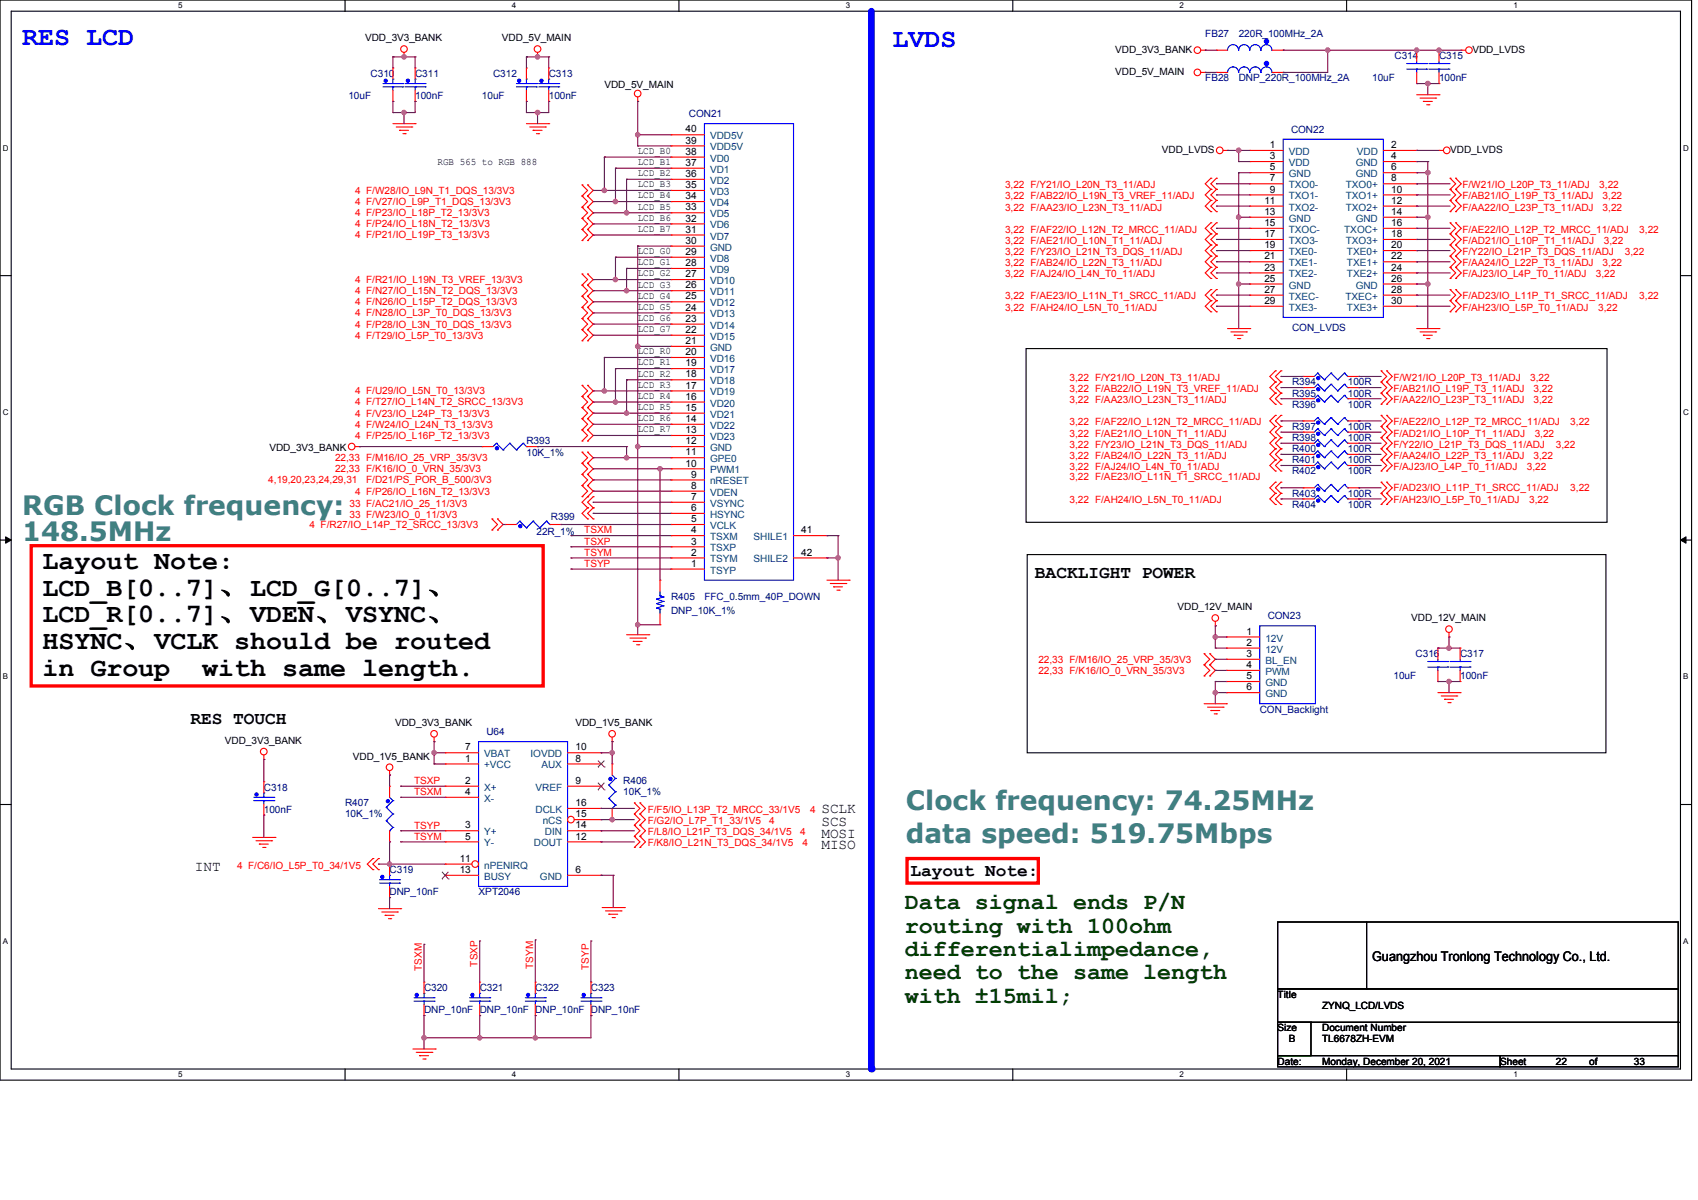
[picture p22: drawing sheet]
<svg xmlns="http://www.w3.org/2000/svg" width="841mm" height="594mm" viewBox="0 0 841 594" stroke-linecap="round" stroke-linejoin="round" font-family="sans-serif">
<defs><g id="words">
<g font-size="13.2" fill="#00f">
<text x="11" y="22">RES LCD</text>
<text x="442" y="23">LVDS</text>
</g>
<g font-size="13.2" fill="#408080">
<text x="11" y="255">RGB Clock frequency:</text>
<text x="11" y="268">148.5MHz</text>
<text x="449" y="401">Clock frequency: 74.25MHz</text>
<text x="449" y="417">data speed: 519.75Mbps</text>
</g>
<g font-size="13.2">
<text x="21" y="282">Layout Note:</text>
<text x="21" y="295">LCD_B[0..7]、LCD_G[0..7]、</text>
<text x="21" y="308">LCD_R[0..7]、VDEN、VSYNC、</text>
<text x="21" y="321">HSYNC、VCLK should be routed</text>
<text x="21" y="335">in Group</text>
<text x="100" y="335">with same length.</text>
</g>
<g font-size="11.6" fill="#004000">
<text x="448" y="450">Data signal ends P/N</text>
<text x="448" y="462">routing with 100ohm</text>
<text x="448" y="473">differentialimpedance,</text>
<text x="448" y="485">need to the same length</text>
<text x="448" y="496">with ±15mil;</text>
</g>
<g font-size="8.8">
<text x="513" y="286">BACKLIGHT POWER</text>
<text x="94" y="359">RES TOUCH</text>
<text x="451" y="433">Layout Note:</text>
</g>
<g font-size="7.2">
<text x="407" y="403">SCLK</text>
<text x="407" y="409">SCS</text>
<text x="407" y="415">MOSI</text>
<text x="407" y="420">MISO</text>
<text x="96" y="431">INT</text>
</g>
<text font-size="6.6" x="680" y="476">Guangzhou Tronlong Technology Co., Ltd.</text>
<g font-size="5">
<text x="181" y="20">VDD_3V3_BANK</text>
<text x="249" y="20">VDD_5V_MAIN</text>
<text x="552" y="26">VDD_3V3_BANK</text>
<text x="729" y="26">VDD_LVDS</text>
<text x="552" y="37">VDD_5V_MAIN</text>
<text x="299" y="44">VDD_5V_MAIN</text>
<text x="340" y="66">40</text>
<text x="340" y="71">39</text>
<text x="316" y="76">LCD_B0</text>
<text x="340" y="77">38</text>
<text x="575" y="76">VDD_LVDS</text>
<text x="629" y="73">1</text>
<text x="689" y="73">2</text>
<text x="718" y="76">VDD_LVDS</text>
<text x="217" y="82">RGB 565 to RGB 888</text>
<text x="316" y="82">LCD_B1</text>
<text x="340" y="82">37</text>
<text x="629" y="79">3</text>
<text x="689" y="79">4</text>
<text x="316" y="87">LCD_B2</text>
<text x="340" y="88">36</text>
<text x="629" y="84">5</text>
<text x="629" y="90">7</text>
<text x="689" y="84">6</text>
<text x="689" y="90">8</text>
<text x="316" y="93">LCD_B3</text>
<text x="340" y="93">35</text>
<text x="629" y="95">9</text>
<text x="689" y="95">10</text>
<text x="316" y="98">LCD_B4</text>
<text x="340" y="99">34</text>
<text x="626" y="101">11</text>
<text x="689" y="101">12</text>
<text x="316" y="104">LCD_B5</text>
<text x="340" y="104">33</text>
<text x="626" y="106">13</text>
<text x="689" y="106">14</text>
<text x="316" y="109">LCD_B6</text>
<text x="340" y="110">32</text>
<text x="626" y="112">15</text>
<text x="689" y="112">16</text>
<text x="316" y="115">LCD_B7</text>
<text x="340" y="115">31</text>
<text x="626" y="117">17</text>
<text x="689" y="117">18</text>
<text x="316" y="126">LCD_G0</text>
<text x="340" y="121">30</text>
<text x="626" y="123">19</text>
<text x="689" y="123">20</text>
<text x="316" y="131">LCD_G1</text>
<text x="340" y="126">29</text>
<text x="340" y="132">28</text>
<text x="626" y="128">21</text>
<text x="689" y="128">22</text>
<text x="316" y="137">LCD_G2</text>
<text x="340" y="137">27</text>
<text x="626" y="134">23</text>
<text x="689" y="134">24</text>
<text x="316" y="142">LCD_G3</text>
<text x="340" y="143">26</text>
<text x="626" y="139">25</text>
<text x="689" y="139">26</text>
<text x="316" y="148">LCD_G4</text>
<text x="340" y="148">25</text>
<text x="626" y="145">27</text>
<text x="689" y="145">28</text>
<text x="316" y="153">LCD_G5</text>
<text x="340" y="154">24</text>
<text x="626" y="150">29</text>
<text x="689" y="150">30</text>
<text x="316" y="159">LCD_G6</text>
<text x="340" y="159">23</text>
<text x="316" y="164">LCD_G7</text>
<text x="340" y="165">22</text>
<text x="340" y="170">21</text>
<text x="316" y="175">LCD_R0</text>
<text x="340" y="176">20</text>
<text x="316" y="181">LCD_R1</text>
<text x="340" y="181">19</text>
<text x="316" y="192">LCD_R3</text>
<text x="316" y="186">LCD_R2</text>
<text x="340" y="187">18</text>
<text x="316" y="197">LCD_R4</text>
<text x="340" y="192">17</text>
<text x="340" y="198">16</text>
<text x="316" y="203">LCD_R5</text>
<text x="340" y="203">15</text>
<text x="316" y="208">LCD_R6</text>
<text x="340" y="209">14</text>
<text x="316" y="214">LCD_R7</text>
<text x="340" y="214">13</text>
<text x="340" y="220">12</text>
<text x="133" y="223">VDD_3V3_BANK</text>
<text x="340" y="225">11</text>
<text x="340" y="231">10</text>
<text x="342" y="236">9</text>
<text x="342" y="242">8</text>
<text x="342" y="247">7</text>
<text x="342" y="253">6</text>
<text x="342" y="258">5</text>
<text x="342" y="264">4</text>
<text x="397" y="264">41</text>
<text x="342" y="270">3</text>
<text x="342" y="275">2</text>
<text x="397" y="275">42</text>
<text x="342" y="281">1</text>
<text x="583" y="302">VDD_12V_MAIN</text>
<text x="699" y="308">VDD_12V_MAIN</text>
<text x="617" y="314">1</text>
<text x="617" y="320">2</text>
<text x="617" y="325">3</text>
<text x="617" y="331">4</text>
<text x="617" y="336">5</text>
<text x="617" y="342">6</text>
<text x="196" y="359">VDD_3V3_BANK</text>
<text x="285" y="359">VDD_1V5_BANK</text>
<text x="111" y="368">VDD_3V3_BANK</text>
<text x="230" y="371">7</text>
<text x="285" y="371">10</text>
<text x="175" y="376">VDD_1V5_BANK</text>
<text x="230" y="377">1</text>
<text x="285" y="377">8</text>
<text x="230" y="388">2</text>
<text x="285" y="388">9</text>
<text x="230" y="394">4</text>
<text x="285" y="399">16</text>
<text x="285" y="405">15</text>
<text x="230" y="410">3</text>
<text x="285" y="410">14</text>
<text x="230" y="416">5</text>
<text x="285" y="416">12</text>
<text x="228" y="427">11</text>
<text x="228" y="432">13</text>
<text x="285" y="432">6</text>
<text x="633" y="494">Title</text>
<text x="655" y="499">ZYNQ_LCD/LVDS</text>
<text x="633" y="510">Size</text>
<text x="638" y="516">B</text>
<text x="655" y="510">Document Number</text>
<text x="655" y="516">TL6678ZH-EVM</text>
<text x="633" y="527">Date:</text>
<text x="655" y="527">Monday, December 20, 2021</text>
<text x="743" y="527">Sheet</text>
<text x="771" y="527">22</text>
<text x="787" y="527">of</text>
<text x="809" y="527">33</text>
</g>
<g font-size="5" fill="#000080">
<text x="597" y="18">FB27</text>
<text x="614" y="18">220R_100MHz_2A</text>
<text x="691" y="29">C314</text>
<text x="713" y="29">C315</text>
<text x="184" y="38">C310</text>
<text x="206" y="38">C311</text>
<text x="244" y="38">C312</text>
<text x="272" y="38">C313</text>
<text x="597" y="40">FB28</text>
<text x="614" y="40">DNP_220R_100MHz_2A</text>
<text x="680" y="40">10uF</text>
<text x="713" y="40">100nF</text>
<text x="173" y="49">10uF</text>
<text x="206" y="49">100nF</text>
<text x="239" y="49">10uF</text>
<text x="272" y="49">100nF</text>
<text x="341" y="58">CON21</text>
<text x="639" y="66">CON22</text>
<text x="640" y="164">CON_LVDS</text>
<text x="640" y="191">R394</text>
<text x="668" y="191">100R</text>
<text x="640" y="196">R395</text>
<text x="668" y="196">100R</text>
<text x="640" y="202">R396</text>
<text x="668" y="202">100R</text>
<text x="640" y="213">R397</text>
<text x="668" y="213">100R</text>
<text x="261" y="220">R393</text>
<text x="640" y="218">R398</text>
<text x="668" y="218">100R</text>
<text x="261" y="226">10K_1%</text>
<text x="640" y="224">R400</text>
<text x="668" y="224">100R</text>
<text x="640" y="229">R401</text>
<text x="668" y="229">100R</text>
<text x="640" y="235">R402</text>
<text x="668" y="235">100R</text>
<text x="640" y="246">R403</text>
<text x="668" y="246">100R</text>
<text x="640" y="251">R404</text>
<text x="668" y="251">100R</text>
<text x="273" y="257">R399</text>
<text x="266" y="265">22R_1%</text>
<text x="332" y="297">R405</text>
<text x="349" y="297">FFC_0.5mm_40P_DOWN</text>
<text x="332" y="304">DNP_10K_1%</text>
<text x="628" y="307">CON23</text>
<text x="701" y="325">C316</text>
<text x="723" y="325">C317</text>
<text x="690" y="336">10uF</text>
<text x="723" y="336">100nF</text>
<text x="624" y="353">CON_Backlight</text>
<text x="241" y="364">U64</text>
<text x="309" y="388">R406</text>
<text x="131" y="391">C318</text>
<text x="309" y="394">10K_1%</text>
<text x="171" y="399">R407</text>
<text x="131" y="402">100nF</text>
<text x="171" y="405">10K_1%</text>
<text x="193" y="432">C319</text>
<text x="193" y="443">DNP_10nF</text>
<text x="237" y="443">XPT2046</text>
<text x="210" y="491">C320</text>
<text x="238" y="491">C321</text>
<text x="265" y="491">C322</text>
<text x="293" y="491">C323</text>
<text x="210" y="502">DNP_10nF</text>
<text x="238" y="502">DNP_10nF</text>
<text x="265" y="502">DNP_10nF</text>
<text x="293" y="502">DNP_10nF</text>
</g>
<g font-size="5" fill="#004080">
<text x="352" y="69">VDD5V</text>
<text x="352" y="74">VDD5V</text>
<text x="638" y="77">VDD</text>
<text x="672" y="77">VDD</text>
<text x="352" y="80">VD0</text>
<text x="638" y="82">VDD</text>
<text x="671" y="82">GND</text>
<text x="352" y="86">VD1</text>
<text x="638" y="88">GND</text>
<text x="671" y="88">GND</text>
<text x="352" y="91">VD2</text>
<text x="638" y="93">TXO0-</text>
<text x="667" y="93">TXO0+</text>
<text x="352" y="97">VD3</text>
<text x="638" y="99">TXO1-</text>
<text x="667" y="99">TXO1+</text>
<text x="352" y="102">VD4</text>
<text x="352" y="108">VD5</text>
<text x="638" y="104">TXO2-</text>
<text x="667" y="104">TXO2+</text>
<text x="352" y="113">VD6</text>
<text x="638" y="110">GND</text>
<text x="671" y="110">GND</text>
<text x="352" y="119">VD7</text>
<text x="638" y="115">TXOC-</text>
<text x="666" y="115">TXOC+</text>
<text x="352" y="124">GND</text>
<text x="638" y="121">TXO3-</text>
<text x="667" y="121">TXO3+</text>
<text x="352" y="130">VD8</text>
<text x="638" y="126">TXE0-</text>
<text x="638" y="132">TXE1-</text>
<text x="667" y="126">TXE0+</text>
<text x="667" y="132">TXE1+</text>
<text x="352" y="135">VD9</text>
<text x="638" y="137">TXE2-</text>
<text x="667" y="137">TXE2+</text>
<text x="352" y="141">VD10</text>
<text x="638" y="143">GND</text>
<text x="671" y="143">GND</text>
<text x="352" y="146">VD11</text>
<text x="638" y="148">TXEC-</text>
<text x="666" y="148">TXEC+</text>
<text x="352" y="152">VD12</text>
<text x="638" y="154">TXE3-</text>
<text x="667" y="154">TXE3+</text>
<text x="352" y="157">VD13</text>
<text x="352" y="163">VD14</text>
<text x="352" y="168">VD15</text>
<text x="352" y="174">GND</text>
<text x="352" y="179">VD16</text>
<text x="352" y="185">VD17</text>
<text x="352" y="190">VD18</text>
<text x="352" y="196">VD19</text>
<text x="352" y="201">VD20</text>
<text x="352" y="207">VD21</text>
<text x="352" y="212">VD22</text>
<text x="352" y="218">VD23</text>
<text x="352" y="223">GND</text>
<text x="352" y="229">GPE0</text>
<text x="352" y="234">PWM1</text>
<text x="352" y="240">nRESET</text>
<text x="352" y="245">VDEN</text>
<text x="352" y="251">VSYNC</text>
<text x="352" y="256">HSYNC</text>
<text x="352" y="262">VCLK</text>
<text x="352" y="267">TSXM</text>
<text x="373" y="267">SHILE1</text>
<text x="352" y="273">TSXP</text>
<text x="352" y="278">TSYM</text>
<text x="373" y="278">SHILE2</text>
<text x="352" y="284">TSYP</text>
<text x="627" y="318">12V</text>
<text x="627" y="323">12V</text>
<text x="627" y="329">BL_EN</text>
<text x="627" y="334">PWM</text>
<text x="627" y="340">GND</text>
<text x="627" y="345">GND</text>
<text x="240" y="375">VBAT</text>
<text x="263" y="375">IOVDD</text>
<text x="240" y="380">+VCC</text>
<text x="268" y="380">AUX</text>
<text x="240" y="391">X+</text>
<text x="265" y="391">VREF</text>
<text x="240" y="397">X-</text>
<text x="265" y="402">DCLK</text>
<text x="269" y="408">nCS</text>
<text x="240" y="413">Y+</text>
<text x="270" y="413">DIN</text>
<text x="240" y="419">Y-</text>
<text x="264" y="419">DOUT</text>
<text x="240" y="430">nPENIRQ</text>
<text x="240" y="436">BUSY</text>
<text x="267" y="436">GND</text>
</g>
<g font-size="5" fill="#f00">
<text x="176" y="96">4 F/W28/IO_L9N_T1_DQS_13/3V3</text>
<text x="498" y="93">3,22 F/Y21/IO_L20N_T3_11/ADJ</text>
<text x="724" y="93">F/W21/IO_L20P_T3_11/ADJ</text>
<text x="792" y="93">3,22</text>
<text x="176" y="101">4 F/V27/IO_L9P_T1_DQS_13/3V3</text>
<text x="498" y="99">3,22 F/AB22/IO_L19N_T3_VREF_11/ADJ</text>
<text x="724" y="99">F/AB21/IO_L19P_T3_11/ADJ</text>
<text x="794" y="99">3,22</text>
<text x="176" y="107">4 F/P23/IO_L18P_T2_13/3V3</text>
<text x="498" y="104">3,22 F/AA23/IO_L23N_T3_11/ADJ</text>
<text x="724" y="104">F/AA22/IO_L23P_T3_11/ADJ</text>
<text x="794" y="104">3,22</text>
<text x="176" y="113">4 F/P24/IO_L18N_T2_13/3V3</text>
<text x="176" y="118">4 F/P21/IO_L19P_T3_13/3V3</text>
<text x="498" y="115">3,22 F/AF22/IO_L12N_T2_MRCC_11/ADJ</text>
<text x="724" y="115">F/AE22/IO_L12P_T2_MRCC_11/ADJ</text>
<text x="812" y="115">3,22</text>
<text x="498" y="121">3,22 F/AE21/IO_L10N_T1_11/ADJ</text>
<text x="724" y="121">F/AD21/IO_L10P_T1_11/ADJ</text>
<text x="794" y="121">3,22</text>
<text x="498" y="126">3,22 F/Y23/IO_L21N_T3_DQS_11/ADJ</text>
<text x="498" y="132">3,22 F/AB24/IO_L22N_T3_11/ADJ</text>
<text x="724" y="126">F/Y22/IO_L21P_T3_DQS_11/ADJ</text>
<text x="724" y="132">F/AA24/IO_L22P_T3_11/ADJ</text>
<text x="794" y="132">3,22</text>
<text x="805" y="126">3,22</text>
<text x="498" y="137">3,22 F/AJ24/IO_L4N_T0_11/ADJ</text>
<text x="724" y="137">F/AJ23/IO_L4P_T0_11/ADJ</text>
<text x="790" y="137">3,22</text>
<text x="176" y="140">4 F/R21/IO_L19N_T3_VREF_13/3V3</text>
<text x="176" y="146">4 F/N27/IO_L15N_T2_DQS_13/3V3</text>
<text x="498" y="148">3,22 F/AE23/IO_L11N_T1_SRCC_11/ADJ</text>
<text x="724" y="148">F/AD23/IO_L11P_T1_SRCC_11/ADJ</text>
<text x="812" y="148">3,22</text>
<text x="176" y="151">4 F/N26/IO_L15P_T2_DQS_13/3V3</text>
<text x="498" y="154">3,22 F/AH24/IO_L5N_T0_11/ADJ</text>
<text x="724" y="154">F/AH23/IO_L5P_T0_11/ADJ</text>
<text x="792" y="154">3,22</text>
<text x="176" y="157">4 F/N28/IO_L3P_T0_DQS_13/3V3</text>
<text x="176" y="162">4 F/P28/IO_L3N_T0_DQS_13/3V3</text>
<text x="176" y="168">4 F/T29/IO_L5P_T0_13/3V3</text>
<text x="530" y="189">3,22 F/Y21/IO_L20N_T3_11/ADJ</text>
<text x="690" y="189">F/W21/IO_L20P_T3_11/ADJ</text>
<text x="758" y="189">3,22</text>
<text x="176" y="195">4 F/U29/IO_L5N_T0_13/3V3</text>
<text x="530" y="194">3,22 F/AB22/IO_L19N_T3_VREF_11/ADJ</text>
<text x="690" y="194">F/AB21/IO_L19P_T3_11/ADJ</text>
<text x="760" y="194">3,22</text>
<text x="176" y="201">4 F/T27/IO_L14N_T2_SRCC_13/3V3</text>
<text x="530" y="200">3,22 F/AA23/IO_L23N_T3_11/ADJ</text>
<text x="690" y="200">F/AA22/IO_L23P_T3_11/ADJ</text>
<text x="760" y="200">3,22</text>
<text x="176" y="206">4 F/V23/IO_L24P_T3_13/3V3</text>
<text x="176" y="212">4 F/W24/IO_L24N_T3_13/3V3</text>
<text x="530" y="211">3,22 F/AF22/IO_L12N_T2_MRCC_11/ADJ</text>
<text x="690" y="211">F/AE22/IO_L12P_T2_MRCC_11/ADJ</text>
<text x="778" y="211">3,22</text>
<text x="176" y="217">4 F/P25/IO_L16P_T2_13/3V3</text>
<text x="530" y="222">3,22 F/Y23/IO_L21N_T3_DQS_11/ADJ</text>
<text x="530" y="216">3,22 F/AE21/IO_L10N_T1_11/ADJ</text>
<text x="690" y="222">F/Y22/IO_L21P_T3_DQS_11/ADJ</text>
<text x="690" y="216">F/AD21/IO_L10P_T1_11/ADJ</text>
<text x="760" y="216">3,22</text>
<text x="771" y="222">3,22</text>
<text x="530" y="227">3,22 F/AB24/IO_L22N_T3_11/ADJ</text>
<text x="690" y="227">F/AA24/IO_L22P_T3_11/ADJ</text>
<text x="760" y="227">3,22</text>
<text x="166" y="234">22,33 F/K16/IO_0_VRN_35/3V3</text>
<text x="166" y="228">22,33 F/M16/IO_25_VRP_35/3V3</text>
<text x="530" y="233">3,22 F/AJ24/IO_L4N_T0_11/ADJ</text>
<text x="690" y="233">F/AJ23/IO_L4P_T0_11/ADJ</text>
<text x="756" y="233">3,22</text>
<text x="133" y="239">4,19,20,23,24,29,31</text>
<text x="181" y="239">F/D21/PS_POR_B_500/3V3</text>
<text x="530" y="238">3,22 F/AE23/IO_L11N_T1_SRCC_11/ADJ</text>
<text x="176" y="245">4 F/P26/IO_L16N_T2_13/3V3</text>
<text x="690" y="243">F/AD23/IO_L11P_T1_SRCC_11/ADJ</text>
<text x="778" y="243">3,22</text>
<text x="173" y="251">33 F/AC21/IO_25_11/3V3</text>
<text x="530" y="249">3,22 F/AH24/IO_L5N_T0_11/ADJ</text>
<text x="690" y="249">F/AH23/IO_L5P_T0_11/ADJ</text>
<text x="757" y="249">3,22</text>
<text x="173" y="256">33 F/W23/IO_0_11/3V3</text>
<text x="153" y="261">4 F/R27/IO_L14P_T2_SRCC_13/3V3</text>
<text x="289" y="270">TSXP</text>
<text x="289" y="264">TSXM</text>
<text x="289" y="275">TSYM</text>
<text x="289" y="281">TSYP</text>
<text x="514" y="328">22,33 F/M16/IO_25_VRP_35/3V3</text>
<text x="514" y="334">22,33 F/K16/IO_0_VRN_35/3V3</text>
<text x="205" y="388">TSXP</text>
<text x="205" y="394">TSXM</text>
<text x="321" y="408">F/G2/IO_L7P_T1_33/1V5</text>
<text x="321" y="402">F/F5/IO_L13P_T2_MRCC_33/1V5</text>
<text x="381" y="408">4</text>
<text x="401" y="402">4</text>
<text x="205" y="410">TSYP</text>
<text x="321" y="413">F/L8/IO_L21P_T3_DQS_34/1V5</text>
<text x="396" y="413">4</text>
<text x="205" y="416">TSYM</text>
<text x="321" y="419">F/K8/IO_L21N_T3_DQS_34/1V5</text>
<text x="397" y="419">4</text>
<text x="117" y="430">4 F/C6/IO_L5P_T0_34/1V5</text>
<text x="236" y="478" transform="rotate(-90 236 478)">TSXP</text>
<text x="264" y="480" transform="rotate(-90 264 480)">TSYM</text>
<text x="209" y="481" transform="rotate(-90 209 481)">TSXM</text>
<text x="292" y="480" transform="rotate(-90 292 480)">TSYP</text>
</g>
<g font-size="3.9">
<text x="88" y="4">5</text>
<text x="254" y="4">4</text>
<text x="419" y="4">3</text>
<text x="584" y="4">2</text>
<text x="750" y="4">1</text>
<text x="1" y="75">D</text>
<text x="834" y="75">D</text>
<text x="1" y="205">C</text>
<text x="834" y="205">C</text>
<text x="1" y="336">B</text>
<text x="834" y="336">B</text>
<text x="1" y="467">A</text>
<text x="834" y="467">A</text>
<text x="88" y="533">5</text>
<text x="254" y="533">4</text>
<text x="419" y="533">3</text>
<text x="584" y="533">2</text>
<text x="750" y="533">1</text>
</g>
</g></defs>
<path d="M0 0h838v535h-838zM6 6h826v523h-826z" fill="none" stroke="#000" stroke-width=".55"/>
<g fill="#fff">
<path d="M88 1h2v4h-2z"/>
<path d="M88 530h2v4h-2z"/>
</g>
<path d="M171 0v6M171 529v6" fill="none" stroke="#000" stroke-width=".55"/>
<g fill="#fff">
<path d="M254 1h2v4h-2z"/>
<path d="M254 530h2v4h-2z"/>
</g>
<path d="M336 0v6M336 529v6" fill="none" stroke="#000" stroke-width=".55"/>
<g fill="#fff">
<path d="M419 1h2v4h-2z"/>
<path d="M419 530h2v4h-2z"/>
</g>
<path d="M502 0v6M502 529v6" fill="none" stroke="#000" stroke-width=".55"/>
<g fill="#fff">
<path d="M584 1h2v4h-2z"/>
<path d="M584 530h2v4h-2z"/>
</g>
<path d="M667 0v6M667 529v6" fill="none" stroke="#000" stroke-width=".55"/>
<g fill="#fff">
<path d="M750 1h2v4h-2z"/>
<path d="M750 530h2v4h-2z"/>
<path d="M1 71h3v4h-3z"/>
<path d="M834 71h3v4h-3z"/>
<path d="M1 202h3v4h-3z"/>
<path d="M834 202h3v4h-3z"/>
</g>
<path d="M0 136h6M832 136h6" fill="none" stroke="#000" stroke-width=".55"/>
<g fill="#fff">
<path d="M1 333h3v4h-3z"/>
<path d="M834 333h2v4h-2z"/>
</g>
<path d="M0 267h6M832 267h6" fill="none" stroke="#000" stroke-width=".55"/>
<path d="M3 266l3 1-3 2zM832 267l3-1v3z" fill="#000" stroke="#000" stroke-width=".5"/>
<g fill="#fff">
<path d="M1 464h3v4h-3z"/>
<path d="M834 464h2v4h-2z"/>
</g>
<path d="M0 398h6M832 398h6" fill="none" stroke="#000" stroke-width=".55"/>
<path d="M432 6v523" fill="none" stroke="#00f" stroke-width="3.3"/>
<circle cx="432" cy="529" r="1.7" fill="#00f"/>
<path d="M508 173h288v86h-288zM509 275h286v98h-286z" fill="none" stroke="#000" stroke-width=".55"/>
<path d="M15 270h254v70h-254zM449 425h65v12h-65z" fill="none" stroke="#f00" stroke-width="1.7"/>
<path d="M316 48v2" fill="none" stroke="#f00" stroke-width=".55"/>
<circle cx="316" cy="50" r=".3" fill="#f00"/>
<g fill="none" stroke="#f00" stroke-width=".55">
<path d="M410 287h11"/>
<circle cx="316" cy="46" r="1.6"/>
</g>
<circle cx="421" cy="287" r=".3" fill="#f00"/>
<path d="M411 289h8" fill="none" stroke="#f00" stroke-width=".55"/>
<circle cx="419" cy="289" r=".3" fill="#f00"/>
<path d="M413 290h4" fill="none" stroke="#f00" stroke-width=".55"/>
<circle cx="413" cy="290" r=".3" fill="#f00"/>
<path d="M415 292h1" fill="none" stroke="#f00" stroke-width=".55"/>
<circle cx="416" cy="292" r=".3" fill="#f00"/>
<path d="M310 314h11" fill="none" stroke="#f00" stroke-width=".55"/>
<circle cx="321" cy="314" r=".3" fill="#f00"/>
<path d="M312 316h8" fill="none" stroke="#f00" stroke-width=".55"/>
<circle cx="320" cy="316" r=".3" fill="#f00"/>
<path d="M314 317h4" fill="none" stroke="#f00" stroke-width=".55"/>
<circle cx="314" cy="317" r=".3" fill="#f00"/>
<path d="M315 319h1" fill="none" stroke="#f00" stroke-width=".55"/>
<circle cx="316" cy="319" r=".3" fill="#f00"/>
<path d="M266 26v2" fill="none" stroke="#f00" stroke-width=".55"/>
<circle cx="266" cy="28" r=".3" fill="#f00"/>
<g fill="none" stroke="#f00" stroke-width=".55">
<path d="M261 61h11"/>
<circle cx="266" cy="24" r="1.6"/>
</g>
<circle cx="272" cy="61" r=".3" fill="#f00"/>
<path d="M262 63h8" fill="none" stroke="#f00" stroke-width=".55"/>
<circle cx="270" cy="63" r=".3" fill="#f00"/>
<path d="M264 65h4" fill="none" stroke="#f00" stroke-width=".55"/>
<circle cx="264" cy="65" r=".3" fill="#f00"/>
<path d="M266 66h1" fill="none" stroke="#f00" stroke-width=".55"/>
<circle cx="267" cy="66" r=".3" fill="#f00"/>
<path d="M298 449h11" fill="none" stroke="#f00" stroke-width=".55"/>
<circle cx="309" cy="449" r=".3" fill="#f00"/>
<path d="M300 451h8" fill="none" stroke="#f00" stroke-width=".55"/>
<circle cx="308" cy="451" r=".3" fill="#f00"/>
<path d="M302 453h4" fill="none" stroke="#f00" stroke-width=".55"/>
<circle cx="302" cy="453" r=".3" fill="#f00"/>
<path d="M303 454h1" fill="none" stroke="#f00" stroke-width=".55"/>
<circle cx="304" cy="454" r=".3" fill="#f00"/>
<path d="M187 450h11" fill="none" stroke="#f00" stroke-width=".55"/>
<circle cx="198" cy="450" r=".3" fill="#f00"/>
<path d="M189 451h8" fill="none" stroke="#f00" stroke-width=".55"/>
<circle cx="197" cy="451" r=".3" fill="#f00"/>
<path d="M191 453h4" fill="none" stroke="#f00" stroke-width=".55"/>
<circle cx="191" cy="453" r=".3" fill="#f00"/>
<path d="M192 455h2" fill="none" stroke="#f00" stroke-width=".55"/>
<circle cx="194" cy="455" r=".3" fill="#f00"/>
<path d="M205 519h11" fill="none" stroke="#f00" stroke-width=".55"/>
<circle cx="216" cy="519" r=".3" fill="#f00"/>
<path d="M206 521h8" fill="none" stroke="#f00" stroke-width=".55"/>
<circle cx="214" cy="521" r=".3" fill="#f00"/>
<path d="M208 523h4" fill="none" stroke="#f00" stroke-width=".55"/>
<circle cx="208" cy="523" r=".3" fill="#f00"/>
<path d="M209 524h2" fill="none" stroke="#f00" stroke-width=".55"/>
<circle cx="211" cy="524" r=".3" fill="#f00"/>
<path d="M125 415h11" fill="none" stroke="#f00" stroke-width=".55"/>
<circle cx="136" cy="415" r=".3" fill="#f00"/>
<path d="M127 416h8" fill="none" stroke="#f00" stroke-width=".55"/>
<circle cx="135" cy="416" r=".3" fill="#f00"/>
<path d="M128 418h5" fill="none" stroke="#f00" stroke-width=".55"/>
<circle cx="128" cy="418" r=".3" fill="#f00"/>
<path d="M130 419h1" fill="none" stroke="#f00" stroke-width=".55"/>
<circle cx="131" cy="419" r=".3" fill="#f00"/>
<path d="M195 61h11" fill="none" stroke="#f00" stroke-width=".55"/>
<circle cx="206" cy="61" r=".3" fill="#f00"/>
<path d="M196 63h8" fill="none" stroke="#f00" stroke-width=".55"/>
<circle cx="204" cy="63" r=".3" fill="#f00"/>
<path d="M198 65h4" fill="none" stroke="#f00" stroke-width=".55"/>
<circle cx="198" cy="65" r=".3" fill="#f00"/>
<path d="M200 66h1" fill="none" stroke="#f00" stroke-width=".55"/>
<circle cx="201" cy="66" r=".3" fill="#f00"/>
<path d="M606 74h2" fill="none" stroke="#f00" stroke-width=".55"/>
<circle cx="608" cy="74" r=".3" fill="#f00"/>
<g fill="none" stroke="#f00" stroke-width=".55">
<path d="M713 74h2"/>
<circle cx="604" cy="74" r="1.6"/>
</g>
<circle cx="713" cy="74" r=".3" fill="#f00"/>
<g fill="none" stroke="#f00" stroke-width=".55">
<path d="M702 163h11"/>
<circle cx="717" cy="74" r="1.6"/>
</g>
<circle cx="713" cy="163" r=".3" fill="#f00"/>
<path d="M703 164h8" fill="none" stroke="#f00" stroke-width=".55"/>
<circle cx="711" cy="164" r=".3" fill="#f00"/>
<path d="M705 166h4" fill="none" stroke="#f00" stroke-width=".55"/>
<circle cx="705" cy="166" r=".3" fill="#f00"/>
<path d="M707 168h1" fill="none" stroke="#f00" stroke-width=".55"/>
<circle cx="708" cy="168" r=".3" fill="#f00"/>
<path d="M608 163h11" fill="none" stroke="#f00" stroke-width=".55"/>
<circle cx="619" cy="163" r=".3" fill="#f00"/>
<path d="M610 164h7" fill="none" stroke="#f00" stroke-width=".55"/>
<circle cx="617" cy="164" r=".3" fill="#f00"/>
<path d="M611 166h5" fill="none" stroke="#f00" stroke-width=".55"/>
<circle cx="611" cy="166" r=".3" fill="#f00"/>
<path d="M613 168h1" fill="none" stroke="#f00" stroke-width=".55"/>
<circle cx="614" cy="168" r=".3" fill="#f00"/>
<path d="M602 308v2" fill="none" stroke="#f00" stroke-width=".55"/>
<circle cx="602" cy="310" r=".3" fill="#f00"/>
<g fill="none" stroke="#f00" stroke-width=".55">
<path d="M702 47h11"/>
<circle cx="602" cy="306" r="1.6"/>
</g>
<circle cx="713" cy="47" r=".3" fill="#f00"/>
<path d="M703 49h8" fill="none" stroke="#f00" stroke-width=".55"/>
<circle cx="711" cy="49" r=".3" fill="#f00"/>
<path d="M705 50h4" fill="none" stroke="#f00" stroke-width=".55"/>
<circle cx="705" cy="50" r=".3" fill="#f00"/>
<path d="M707 52h1" fill="none" stroke="#f00" stroke-width=".55"/>
<circle cx="708" cy="52" r=".3" fill="#f00"/>
<path d="M595 36h2" fill="none" stroke="#f00" stroke-width=".55"/>
<circle cx="597" cy="36" r=".3" fill="#f00"/>
<g fill="none" stroke="#f00" stroke-width=".55">
<path d="M724 25h2"/>
<circle cx="593" cy="36" r="1.6"/>
</g>
<circle cx="724" cy="25" r=".3" fill="#f00"/>
<g fill="none" stroke="#f00" stroke-width=".55">
<path d="M200 26v2"/>
<circle cx="728" cy="25" r="1.6"/>
</g>
<circle cx="200" cy="28" r=".3" fill="#f00"/>
<g fill="none" stroke="#f00" stroke-width=".55">
<path d="M215 365v2"/>
<circle cx="200" cy="24" r="1.6"/>
</g>
<circle cx="215" cy="367" r=".3" fill="#f00"/>
<g fill="none" stroke="#f00" stroke-width=".55">
<path d="M131 374v2"/>
<circle cx="215" cy="363" r="1.6"/>
</g>
<circle cx="131" cy="376" r=".3" fill="#f00"/>
<g fill="none" stroke="#f00" stroke-width=".55">
<path d="M595 25h2"/>
<circle cx="131" cy="372" r="1.6"/>
</g>
<circle cx="597" cy="25" r=".3" fill="#f00"/>
<g fill="none" stroke="#f00" stroke-width=".55">
<path d="M596 348h11"/>
<circle cx="593" cy="25" r="1.6"/>
</g>
<circle cx="607" cy="348" r=".3" fill="#f00"/>
<path d="M598 350h8" fill="none" stroke="#f00" stroke-width=".55"/>
<circle cx="606" cy="350" r=".3" fill="#f00"/>
<path d="M600 352h4" fill="none" stroke="#f00" stroke-width=".55"/>
<circle cx="600" cy="352" r=".3" fill="#f00"/>
<path d="M601 353h1" fill="none" stroke="#f00" stroke-width=".55"/>
<circle cx="602" cy="353" r=".3" fill="#f00"/>
<path d="M718 313v2" fill="none" stroke="#f00" stroke-width=".55"/>
<circle cx="718" cy="315" r=".3" fill="#f00"/>
<g fill="none" stroke="#f00" stroke-width=".55">
<path d="M712 343h11"/>
<circle cx="718" cy="311" r="1.6"/>
</g>
<circle cx="723" cy="343" r=".3" fill="#f00"/>
<path d="M714 345h8" fill="none" stroke="#f00" stroke-width=".55"/>
<circle cx="722" cy="345" r=".3" fill="#f00"/>
<path d="M715 346h5" fill="none" stroke="#f00" stroke-width=".55"/>
<circle cx="715" cy="346" r=".3" fill="#f00"/>
<path d="M717 348h1" fill="none" stroke="#f00" stroke-width=".55"/>
<circle cx="718" cy="348" r=".3" fill="#f00"/>
<path d="M176 221h2" fill="none" stroke="#f00" stroke-width=".55"/>
<circle cx="178" cy="221" r=".3" fill="#f00"/>
<g fill="none" stroke="#f00" stroke-width=".55">
<path d="M303 365v2"/>
<circle cx="174" cy="221" r="1.6"/>
</g>
<circle cx="303" cy="367" r=".3" fill="#f00"/>
<g fill="none" stroke="#f00" stroke-width=".55">
<path d="M193 381v3"/>
<circle cx="303" cy="363" r="1.6"/>
</g>
<circle cx="193" cy="384" r=".3" fill="#f00"/>
<g fill="none" stroke="#f00" stroke-width=".55">
<path d="M320 411l-3 3"/>
<circle cx="193" cy="380" r="1.6"/>
</g>
<circle cx="317" cy="414" r=".3" fill="#f00"/>
<path d="M317 408l3 3" fill="none" stroke="#f00" stroke-width=".55"/>
<circle cx="317" cy="408" r=".3" fill="#f00"/>
<path d="M317 411l-3 3" fill="none" stroke="#f00" stroke-width=".55"/>
<circle cx="314" cy="414" r=".3" fill="#f00"/>
<path d="M314 408l3 3" fill="none" stroke="#f00" stroke-width=".55"/>
<circle cx="314" cy="408" r=".3" fill="#f00"/>
<path d="M320 417l-3 2" fill="none" stroke="#f00" stroke-width=".55"/>
<circle cx="317" cy="419" r=".3" fill="#f00"/>
<path d="M317 414l3 3" fill="none" stroke="#f00" stroke-width=".55"/>
<circle cx="317" cy="414" r=".3" fill="#f00"/>
<path d="M317 417l-3 2" fill="none" stroke="#f00" stroke-width=".55"/>
<circle cx="314" cy="419" r=".3" fill="#f00"/>
<path d="M314 414l3 3" fill="none" stroke="#f00" stroke-width=".55"/>
<circle cx="314" cy="414" r=".3" fill="#f00"/>
<path d="M185 425l-3 3" fill="none" stroke="#f00" stroke-width=".55"/>
<circle cx="185" cy="425" r=".3" fill="#f00"/>
<path d="M182 428l3 2" fill="none" stroke="#f00" stroke-width=".55"/>
<circle cx="185" cy="430" r=".3" fill="#f00"/>
<path d="M187 425l-2 3" fill="none" stroke="#f00" stroke-width=".55"/>
<circle cx="187" cy="425" r=".3" fill="#f00"/>
<path d="M185 428l2 2" fill="none" stroke="#f00" stroke-width=".55"/>
<circle cx="187" cy="430" r=".3" fill="#f00"/>
<path d="M320 406l-3 2" fill="none" stroke="#f00" stroke-width=".55"/>
<circle cx="317" cy="408" r=".3" fill="#f00"/>
<path d="M317 403l3 3" fill="none" stroke="#f00" stroke-width=".55"/>
<circle cx="317" cy="403" r=".3" fill="#f00"/>
<path d="M317 406l-3 2" fill="none" stroke="#f00" stroke-width=".55"/>
<circle cx="314" cy="408" r=".3" fill="#f00"/>
<path d="M314 403l3 3" fill="none" stroke="#f00" stroke-width=".55"/>
<circle cx="314" cy="403" r=".3" fill="#f00"/>
<path d="M320 400l-3 3" fill="none" stroke="#f00" stroke-width=".55"/>
<circle cx="317" cy="403" r=".3" fill="#f00"/>
<path d="M317 397l3 3" fill="none" stroke="#f00" stroke-width=".55"/>
<circle cx="317" cy="397" r=".3" fill="#f00"/>
<path d="M317 400l-3 3" fill="none" stroke="#f00" stroke-width=".55"/>
<circle cx="314" cy="403" r=".3" fill="#f00"/>
<path d="M314 397l3 3" fill="none" stroke="#f00" stroke-width=".55"/>
<circle cx="314" cy="397" r=".3" fill="#f00"/>
<path d="M246 257l3 3" fill="none" stroke="#f00" stroke-width=".55"/>
<circle cx="246" cy="257" r=".3" fill="#f00"/>
<path d="M249 260l-3 2" fill="none" stroke="#f00" stroke-width=".55"/>
<circle cx="246" cy="262" r=".3" fill="#f00"/>
<path d="M246 260l-2 2" fill="none" stroke="#f00" stroke-width=".55"/>
<circle cx="244" cy="262" r=".3" fill="#f00"/>
<path d="M244 257l2 3" fill="none" stroke="#f00" stroke-width=".55"/>
<circle cx="244" cy="257" r=".3" fill="#f00"/>
<path d="M291 240l3 3" fill="none" stroke="#f00" stroke-width=".55"/>
<circle cx="291" cy="240" r=".3" fill="#f00"/>
<path d="M294 243l-3 3" fill="none" stroke="#f00" stroke-width=".55"/>
<circle cx="291" cy="246" r=".3" fill="#f00"/>
<path d="M291 243l-3 3" fill="none" stroke="#f00" stroke-width=".55"/>
<circle cx="288" cy="246" r=".3" fill="#f00"/>
<path d="M288 240l3 3" fill="none" stroke="#f00" stroke-width=".55"/>
<circle cx="288" cy="240" r=".3" fill="#f00"/>
<path d="M291 92l3 2" fill="none" stroke="#f00" stroke-width=".55"/>
<circle cx="291" cy="92" r=".3" fill="#f00"/>
<path d="M294 94l-3 3" fill="none" stroke="#f00" stroke-width=".55"/>
<circle cx="291" cy="97" r=".3" fill="#f00"/>
<path d="M291 94l-3 3" fill="none" stroke="#f00" stroke-width=".55"/>
<circle cx="288" cy="97" r=".3" fill="#f00"/>
<path d="M288 92l3 2" fill="none" stroke="#f00" stroke-width=".55"/>
<circle cx="288" cy="92" r=".3" fill="#f00"/>
<path d="M291 97l3 3" fill="none" stroke="#f00" stroke-width=".55"/>
<circle cx="291" cy="97" r=".3" fill="#f00"/>
<path d="M294 100l-3 3" fill="none" stroke="#f00" stroke-width=".55"/>
<circle cx="291" cy="103" r=".3" fill="#f00"/>
<path d="M291 100l-3 3" fill="none" stroke="#f00" stroke-width=".55"/>
<circle cx="288" cy="103" r=".3" fill="#f00"/>
<path d="M288 97l3 3" fill="none" stroke="#f00" stroke-width=".55"/>
<circle cx="288" cy="97" r=".3" fill="#f00"/>
<path d="M291 103l3 2" fill="none" stroke="#f00" stroke-width=".55"/>
<circle cx="291" cy="103" r=".3" fill="#f00"/>
<path d="M294 105l-3 3" fill="none" stroke="#f00" stroke-width=".55"/>
<circle cx="291" cy="108" r=".3" fill="#f00"/>
<path d="M291 105l-3 3" fill="none" stroke="#f00" stroke-width=".55"/>
<circle cx="288" cy="108" r=".3" fill="#f00"/>
<path d="M288 103l3 2" fill="none" stroke="#f00" stroke-width=".55"/>
<circle cx="288" cy="103" r=".3" fill="#f00"/>
<path d="M291 108l3 3" fill="none" stroke="#f00" stroke-width=".55"/>
<circle cx="291" cy="108" r=".3" fill="#f00"/>
<path d="M294 111l-3 3" fill="none" stroke="#f00" stroke-width=".55"/>
<circle cx="291" cy="114" r=".3" fill="#f00"/>
<path d="M291 111l-3 3" fill="none" stroke="#f00" stroke-width=".55"/>
<circle cx="288" cy="114" r=".3" fill="#f00"/>
<path d="M288 108l3 3" fill="none" stroke="#f00" stroke-width=".55"/>
<circle cx="288" cy="108" r=".3" fill="#f00"/>
<path d="M291 114l3 2" fill="none" stroke="#f00" stroke-width=".55"/>
<circle cx="291" cy="114" r=".3" fill="#f00"/>
<path d="M294 116l-3 3" fill="none" stroke="#f00" stroke-width=".55"/>
<circle cx="291" cy="119" r=".3" fill="#f00"/>
<path d="M291 116l-3 3" fill="none" stroke="#f00" stroke-width=".55"/>
<circle cx="288" cy="119" r=".3" fill="#f00"/>
<path d="M288 114l3 2" fill="none" stroke="#f00" stroke-width=".55"/>
<circle cx="288" cy="114" r=".3" fill="#f00"/>
<path d="M291 136l3 2" fill="none" stroke="#f00" stroke-width=".55"/>
<circle cx="291" cy="136" r=".3" fill="#f00"/>
<path d="M294 138l-3 3" fill="none" stroke="#f00" stroke-width=".55"/>
<circle cx="291" cy="141" r=".3" fill="#f00"/>
<path d="M291 138l-3 3" fill="none" stroke="#f00" stroke-width=".55"/>
<circle cx="288" cy="141" r=".3" fill="#f00"/>
<path d="M288 136l3 2" fill="none" stroke="#f00" stroke-width=".55"/>
<circle cx="288" cy="136" r=".3" fill="#f00"/>
<path d="M291 147l3 2" fill="none" stroke="#f00" stroke-width=".55"/>
<circle cx="291" cy="147" r=".3" fill="#f00"/>
<path d="M294 149l-3 3" fill="none" stroke="#f00" stroke-width=".55"/>
<circle cx="291" cy="152" r=".3" fill="#f00"/>
<path d="M291 149l-3 3" fill="none" stroke="#f00" stroke-width=".55"/>
<circle cx="288" cy="152" r=".3" fill="#f00"/>
<path d="M288 147l3 2" fill="none" stroke="#f00" stroke-width=".55"/>
<circle cx="288" cy="147" r=".3" fill="#f00"/>
<path d="M291 141l3 3" fill="none" stroke="#f00" stroke-width=".55"/>
<circle cx="291" cy="141" r=".3" fill="#f00"/>
<path d="M294 144l-3 3" fill="none" stroke="#f00" stroke-width=".55"/>
<circle cx="291" cy="147" r=".3" fill="#f00"/>
<path d="M291 144l-3 3" fill="none" stroke="#f00" stroke-width=".55"/>
<circle cx="288" cy="147" r=".3" fill="#f00"/>
<path d="M288 141l3 3" fill="none" stroke="#f00" stroke-width=".55"/>
<circle cx="288" cy="141" r=".3" fill="#f00"/>
<path d="M291 158l3 2" fill="none" stroke="#f00" stroke-width=".55"/>
<circle cx="291" cy="158" r=".3" fill="#f00"/>
<path d="M294 160l-3 3" fill="none" stroke="#f00" stroke-width=".55"/>
<circle cx="291" cy="163" r=".3" fill="#f00"/>
<path d="M291 160l-3 3" fill="none" stroke="#f00" stroke-width=".55"/>
<circle cx="288" cy="163" r=".3" fill="#f00"/>
<path d="M288 158l3 2" fill="none" stroke="#f00" stroke-width=".55"/>
<circle cx="288" cy="158" r=".3" fill="#f00"/>
<path d="M291 152l3 3" fill="none" stroke="#f00" stroke-width=".55"/>
<circle cx="291" cy="152" r=".3" fill="#f00"/>
<path d="M294 155l-3 3" fill="none" stroke="#f00" stroke-width=".55"/>
<circle cx="291" cy="158" r=".3" fill="#f00"/>
<path d="M291 155l-3 3" fill="none" stroke="#f00" stroke-width=".55"/>
<circle cx="288" cy="158" r=".3" fill="#f00"/>
<path d="M288 152l3 3" fill="none" stroke="#f00" stroke-width=".55"/>
<circle cx="288" cy="152" r=".3" fill="#f00"/>
<path d="M291 202l3 3" fill="none" stroke="#f00" stroke-width=".55"/>
<circle cx="291" cy="202" r=".3" fill="#f00"/>
<path d="M294 205l-3 2" fill="none" stroke="#f00" stroke-width=".55"/>
<circle cx="291" cy="207" r=".3" fill="#f00"/>
<path d="M291 205l-3 2" fill="none" stroke="#f00" stroke-width=".55"/>
<circle cx="288" cy="207" r=".3" fill="#f00"/>
<path d="M288 202l3 3" fill="none" stroke="#f00" stroke-width=".55"/>
<circle cx="288" cy="202" r=".3" fill="#f00"/>
<path d="M291 191l3 3" fill="none" stroke="#f00" stroke-width=".55"/>
<circle cx="291" cy="191" r=".3" fill="#f00"/>
<path d="M294 194l-3 2" fill="none" stroke="#f00" stroke-width=".55"/>
<circle cx="291" cy="196" r=".3" fill="#f00"/>
<path d="M291 194l-3 2" fill="none" stroke="#f00" stroke-width=".55"/>
<circle cx="288" cy="196" r=".3" fill="#f00"/>
<path d="M288 191l3 3" fill="none" stroke="#f00" stroke-width=".55"/>
<circle cx="288" cy="191" r=".3" fill="#f00"/>
<path d="M291 207l3 3" fill="none" stroke="#f00" stroke-width=".55"/>
<circle cx="291" cy="207" r=".3" fill="#f00"/>
<path d="M294 210l-3 3" fill="none" stroke="#f00" stroke-width=".55"/>
<circle cx="291" cy="213" r=".3" fill="#f00"/>
<path d="M291 210l-3 3" fill="none" stroke="#f00" stroke-width=".55"/>
<circle cx="288" cy="213" r=".3" fill="#f00"/>
<path d="M288 207l3 3" fill="none" stroke="#f00" stroke-width=".55"/>
<circle cx="288" cy="207" r=".3" fill="#f00"/>
<path d="M291 213l3 3" fill="none" stroke="#f00" stroke-width=".55"/>
<circle cx="291" cy="213" r=".3" fill="#f00"/>
<path d="M294 216l-3 2" fill="none" stroke="#f00" stroke-width=".55"/>
<circle cx="291" cy="218" r=".3" fill="#f00"/>
<path d="M291 216l-3 2" fill="none" stroke="#f00" stroke-width=".55"/>
<circle cx="288" cy="218" r=".3" fill="#f00"/>
<path d="M288 213l3 3" fill="none" stroke="#f00" stroke-width=".55"/>
<circle cx="288" cy="213" r=".3" fill="#f00"/>
<path d="M291 196l3 3" fill="none" stroke="#f00" stroke-width=".55"/>
<circle cx="291" cy="196" r=".3" fill="#f00"/>
<path d="M294 199l-3 3" fill="none" stroke="#f00" stroke-width=".55"/>
<circle cx="291" cy="202" r=".3" fill="#f00"/>
<path d="M291 199l-3 3" fill="none" stroke="#f00" stroke-width=".55"/>
<circle cx="288" cy="202" r=".3" fill="#f00"/>
<path d="M288 196l3 3" fill="none" stroke="#f00" stroke-width=".55"/>
<circle cx="288" cy="196" r=".3" fill="#f00"/>
<path d="M291 163l3 3" fill="none" stroke="#f00" stroke-width=".55"/>
<circle cx="291" cy="163" r=".3" fill="#f00"/>
<path d="M294 166l-3 3" fill="none" stroke="#f00" stroke-width=".55"/>
<circle cx="291" cy="169" r=".3" fill="#f00"/>
<path d="M291 166l-3 3" fill="none" stroke="#f00" stroke-width=".55"/>
<circle cx="288" cy="169" r=".3" fill="#f00"/>
<path d="M288 163l3 3" fill="none" stroke="#f00" stroke-width=".55"/>
<circle cx="288" cy="163" r=".3" fill="#f00"/>
<path d="M291 229l3 3" fill="none" stroke="#f00" stroke-width=".55"/>
<circle cx="291" cy="229" r=".3" fill="#f00"/>
<path d="M294 232l-3 3" fill="none" stroke="#f00" stroke-width=".55"/>
<circle cx="291" cy="235" r=".3" fill="#f00"/>
<path d="M291 232l-3 3" fill="none" stroke="#f00" stroke-width=".55"/>
<circle cx="288" cy="235" r=".3" fill="#f00"/>
<path d="M288 229l3 3" fill="none" stroke="#f00" stroke-width=".55"/>
<circle cx="288" cy="229" r=".3" fill="#f00"/>
<path d="M291 224l3 3" fill="none" stroke="#f00" stroke-width=".55"/>
<circle cx="291" cy="224" r=".3" fill="#f00"/>
<path d="M294 227l-3 2" fill="none" stroke="#f00" stroke-width=".55"/>
<circle cx="291" cy="229" r=".3" fill="#f00"/>
<path d="M291 227l-3 2" fill="none" stroke="#f00" stroke-width=".55"/>
<circle cx="288" cy="229" r=".3" fill="#f00"/>
<path d="M288 224l3 3" fill="none" stroke="#f00" stroke-width=".55"/>
<circle cx="288" cy="224" r=".3" fill="#f00"/>
<path d="M599 329l3 3" fill="none" stroke="#f00" stroke-width=".55"/>
<circle cx="599" cy="329" r=".3" fill="#f00"/>
<path d="M602 332l-3 3" fill="none" stroke="#f00" stroke-width=".55"/>
<circle cx="599" cy="335" r=".3" fill="#f00"/>
<path d="M599 332l-3 3" fill="none" stroke="#f00" stroke-width=".55"/>
<circle cx="596" cy="335" r=".3" fill="#f00"/>
<path d="M596 329l3 3" fill="none" stroke="#f00" stroke-width=".55"/>
<circle cx="596" cy="329" r=".3" fill="#f00"/>
<path d="M599 324l3 2" fill="none" stroke="#f00" stroke-width=".55"/>
<circle cx="599" cy="324" r=".3" fill="#f00"/>
<path d="M602 326l-3 3" fill="none" stroke="#f00" stroke-width=".55"/>
<circle cx="599" cy="329" r=".3" fill="#f00"/>
<path d="M599 326l-3 3" fill="none" stroke="#f00" stroke-width=".55"/>
<circle cx="596" cy="329" r=".3" fill="#f00"/>
<path d="M596 324l3 2" fill="none" stroke="#f00" stroke-width=".55"/>
<circle cx="596" cy="324" r=".3" fill="#f00"/>
<path d="M291 235l3 3" fill="none" stroke="#f00" stroke-width=".55"/>
<circle cx="291" cy="235" r=".3" fill="#f00"/>
<path d="M294 238l-3 2" fill="none" stroke="#f00" stroke-width=".55"/>
<circle cx="291" cy="240" r=".3" fill="#f00"/>
<path d="M291 238l-3 2" fill="none" stroke="#f00" stroke-width=".55"/>
<circle cx="288" cy="240" r=".3" fill="#f00"/>
<path d="M288 235l3 3" fill="none" stroke="#f00" stroke-width=".55"/>
<circle cx="288" cy="235" r=".3" fill="#f00"/>
<path d="M600 121l-3 3" fill="none" stroke="#f00" stroke-width=".55"/>
<circle cx="600" cy="121" r=".3" fill="#f00"/>
<path d="M597 124l3 3" fill="none" stroke="#f00" stroke-width=".55"/>
<circle cx="600" cy="127" r=".3" fill="#f00"/>
<path d="M602 121l-2 3" fill="none" stroke="#f00" stroke-width=".55"/>
<circle cx="602" cy="121" r=".3" fill="#f00"/>
<path d="M600 124l2 3" fill="none" stroke="#f00" stroke-width=".55"/>
<circle cx="602" cy="127" r=".3" fill="#f00"/>
<path d="M600 149l-3 3" fill="none" stroke="#f00" stroke-width=".55"/>
<circle cx="600" cy="149" r=".3" fill="#f00"/>
<path d="M597 152l3 2" fill="none" stroke="#f00" stroke-width=".55"/>
<circle cx="600" cy="154" r=".3" fill="#f00"/>
<path d="M602 149l-2 3" fill="none" stroke="#f00" stroke-width=".55"/>
<circle cx="602" cy="149" r=".3" fill="#f00"/>
<path d="M600 152l2 2" fill="none" stroke="#f00" stroke-width=".55"/>
<circle cx="602" cy="154" r=".3" fill="#f00"/>
<path d="M600 132l-3 3" fill="none" stroke="#f00" stroke-width=".55"/>
<circle cx="600" cy="132" r=".3" fill="#f00"/>
<path d="M597 135l3 3" fill="none" stroke="#f00" stroke-width=".55"/>
<circle cx="600" cy="138" r=".3" fill="#f00"/>
<path d="M602 132l-2 3" fill="none" stroke="#f00" stroke-width=".55"/>
<circle cx="602" cy="132" r=".3" fill="#f00"/>
<path d="M600 135l2 3" fill="none" stroke="#f00" stroke-width=".55"/>
<circle cx="602" cy="138" r=".3" fill="#f00"/>
<path d="M721 121l3 3" fill="none" stroke="#f00" stroke-width=".55"/>
<circle cx="721" cy="121" r=".3" fill="#f00"/>
<path d="M724 124l-3 3" fill="none" stroke="#f00" stroke-width=".55"/>
<circle cx="721" cy="127" r=".3" fill="#f00"/>
<path d="M718 121l3 3" fill="none" stroke="#f00" stroke-width=".55"/>
<circle cx="718" cy="121" r=".3" fill="#f00"/>
<path d="M721 124l-3 3" fill="none" stroke="#f00" stroke-width=".55"/>
<circle cx="718" cy="127" r=".3" fill="#f00"/>
<path d="M721 149l3 3" fill="none" stroke="#f00" stroke-width=".55"/>
<circle cx="721" cy="149" r=".3" fill="#f00"/>
<path d="M724 152l-3 2" fill="none" stroke="#f00" stroke-width=".55"/>
<circle cx="721" cy="154" r=".3" fill="#f00"/>
<path d="M718 149l3 3" fill="none" stroke="#f00" stroke-width=".55"/>
<circle cx="718" cy="149" r=".3" fill="#f00"/>
<path d="M721 152l-3 2" fill="none" stroke="#f00" stroke-width=".55"/>
<circle cx="718" cy="154" r=".3" fill="#f00"/>
<path d="M721 132l3 3" fill="none" stroke="#f00" stroke-width=".55"/>
<circle cx="721" cy="132" r=".3" fill="#f00"/>
<path d="M724 135l-3 3" fill="none" stroke="#f00" stroke-width=".55"/>
<circle cx="721" cy="138" r=".3" fill="#f00"/>
<path d="M718 132l3 3" fill="none" stroke="#f00" stroke-width=".55"/>
<circle cx="718" cy="132" r=".3" fill="#f00"/>
<path d="M721 135l-3 3" fill="none" stroke="#f00" stroke-width=".55"/>
<circle cx="718" cy="138" r=".3" fill="#f00"/>
<path d="M721 143l3 3" fill="none" stroke="#f00" stroke-width=".55"/>
<circle cx="721" cy="143" r=".3" fill="#f00"/>
<path d="M724 146l-3 3" fill="none" stroke="#f00" stroke-width=".55"/>
<circle cx="721" cy="149" r=".3" fill="#f00"/>
<path d="M718 143l3 3" fill="none" stroke="#f00" stroke-width=".55"/>
<circle cx="718" cy="143" r=".3" fill="#f00"/>
<path d="M721 146l-3 3" fill="none" stroke="#f00" stroke-width=".55"/>
<circle cx="718" cy="149" r=".3" fill="#f00"/>
<path d="M721 110l3 3" fill="none" stroke="#f00" stroke-width=".55"/>
<circle cx="721" cy="110" r=".3" fill="#f00"/>
<path d="M724 113l-3 3" fill="none" stroke="#f00" stroke-width=".55"/>
<circle cx="721" cy="116" r=".3" fill="#f00"/>
<path d="M718 110l3 3" fill="none" stroke="#f00" stroke-width=".55"/>
<circle cx="718" cy="110" r=".3" fill="#f00"/>
<path d="M721 113l-3 3" fill="none" stroke="#f00" stroke-width=".55"/>
<circle cx="718" cy="116" r=".3" fill="#f00"/>
<path d="M721 88l3 3" fill="none" stroke="#f00" stroke-width=".55"/>
<circle cx="721" cy="88" r=".3" fill="#f00"/>
<path d="M724 91l-3 3" fill="none" stroke="#f00" stroke-width=".55"/>
<circle cx="721" cy="94" r=".3" fill="#f00"/>
<path d="M718 88l3 3" fill="none" stroke="#f00" stroke-width=".55"/>
<circle cx="718" cy="88" r=".3" fill="#f00"/>
<path d="M721 91l-3 3" fill="none" stroke="#f00" stroke-width=".55"/>
<circle cx="718" cy="94" r=".3" fill="#f00"/>
<path d="M721 94l3 2" fill="none" stroke="#f00" stroke-width=".55"/>
<circle cx="721" cy="94" r=".3" fill="#f00"/>
<path d="M724 96l-3 3" fill="none" stroke="#f00" stroke-width=".55"/>
<circle cx="721" cy="99" r=".3" fill="#f00"/>
<path d="M718 94l3 2" fill="none" stroke="#f00" stroke-width=".55"/>
<circle cx="718" cy="94" r=".3" fill="#f00"/>
<path d="M721 96l-3 3" fill="none" stroke="#f00" stroke-width=".55"/>
<circle cx="718" cy="99" r=".3" fill="#f00"/>
<path d="M721 99l3 3" fill="none" stroke="#f00" stroke-width=".55"/>
<circle cx="721" cy="99" r=".3" fill="#f00"/>
<path d="M724 102l-3 3" fill="none" stroke="#f00" stroke-width=".55"/>
<circle cx="721" cy="105" r=".3" fill="#f00"/>
<path d="M718 99l3 3" fill="none" stroke="#f00" stroke-width=".55"/>
<circle cx="718" cy="99" r=".3" fill="#f00"/>
<path d="M721 102l-3 3" fill="none" stroke="#f00" stroke-width=".55"/>
<circle cx="718" cy="105" r=".3" fill="#f00"/>
<path d="M721 127l3 3" fill="none" stroke="#f00" stroke-width=".55"/>
<circle cx="721" cy="127" r=".3" fill="#f00"/>
<path d="M724 130l-3 2" fill="none" stroke="#f00" stroke-width=".55"/>
<circle cx="721" cy="132" r=".3" fill="#f00"/>
<path d="M718 127l3 3" fill="none" stroke="#f00" stroke-width=".55"/>
<circle cx="718" cy="127" r=".3" fill="#f00"/>
<path d="M721 130l-3 2" fill="none" stroke="#f00" stroke-width=".55"/>
<circle cx="718" cy="132" r=".3" fill="#f00"/>
<path d="M721 116l3 3" fill="none" stroke="#f00" stroke-width=".55"/>
<circle cx="721" cy="116" r=".3" fill="#f00"/>
<path d="M724 119l-3 2" fill="none" stroke="#f00" stroke-width=".55"/>
<circle cx="721" cy="121" r=".3" fill="#f00"/>
<path d="M718 116l3 3" fill="none" stroke="#f00" stroke-width=".55"/>
<circle cx="718" cy="116" r=".3" fill="#f00"/>
<path d="M721 119l-3 2" fill="none" stroke="#f00" stroke-width=".55"/>
<circle cx="718" cy="121" r=".3" fill="#f00"/>
<path d="M600 143l-3 3" fill="none" stroke="#f00" stroke-width=".55"/>
<circle cx="600" cy="143" r=".3" fill="#f00"/>
<path d="M597 146l3 3" fill="none" stroke="#f00" stroke-width=".55"/>
<circle cx="600" cy="149" r=".3" fill="#f00"/>
<path d="M602 143l-2 3" fill="none" stroke="#f00" stroke-width=".55"/>
<circle cx="602" cy="143" r=".3" fill="#f00"/>
<path d="M600 146l2 3" fill="none" stroke="#f00" stroke-width=".55"/>
<circle cx="602" cy="149" r=".3" fill="#f00"/>
<path d="M600 110l-3 3" fill="none" stroke="#f00" stroke-width=".55"/>
<circle cx="600" cy="110" r=".3" fill="#f00"/>
<path d="M597 113l3 3" fill="none" stroke="#f00" stroke-width=".55"/>
<circle cx="600" cy="116" r=".3" fill="#f00"/>
<path d="M602 110l-2 3" fill="none" stroke="#f00" stroke-width=".55"/>
<circle cx="602" cy="110" r=".3" fill="#f00"/>
<path d="M600 113l2 3" fill="none" stroke="#f00" stroke-width=".55"/>
<circle cx="602" cy="116" r=".3" fill="#f00"/>
<path d="M600 88l-3 3" fill="none" stroke="#f00" stroke-width=".55"/>
<circle cx="600" cy="88" r=".3" fill="#f00"/>
<path d="M597 91l3 3" fill="none" stroke="#f00" stroke-width=".55"/>
<circle cx="600" cy="94" r=".3" fill="#f00"/>
<path d="M602 88l-2 3" fill="none" stroke="#f00" stroke-width=".55"/>
<circle cx="602" cy="88" r=".3" fill="#f00"/>
<path d="M600 91l2 3" fill="none" stroke="#f00" stroke-width=".55"/>
<circle cx="602" cy="94" r=".3" fill="#f00"/>
<path d="M600 94l-3 2" fill="none" stroke="#f00" stroke-width=".55"/>
<circle cx="600" cy="94" r=".3" fill="#f00"/>
<path d="M597 96l3 3" fill="none" stroke="#f00" stroke-width=".55"/>
<circle cx="600" cy="99" r=".3" fill="#f00"/>
<path d="M602 94l-2 2" fill="none" stroke="#f00" stroke-width=".55"/>
<circle cx="602" cy="94" r=".3" fill="#f00"/>
<path d="M600 96l2 3" fill="none" stroke="#f00" stroke-width=".55"/>
<circle cx="602" cy="99" r=".3" fill="#f00"/>
<path d="M600 99l-3 3" fill="none" stroke="#f00" stroke-width=".55"/>
<circle cx="600" cy="99" r=".3" fill="#f00"/>
<path d="M597 102l3 3" fill="none" stroke="#f00" stroke-width=".55"/>
<circle cx="600" cy="105" r=".3" fill="#f00"/>
<path d="M602 99l-2 3" fill="none" stroke="#f00" stroke-width=".55"/>
<circle cx="602" cy="99" r=".3" fill="#f00"/>
<path d="M600 102l2 3" fill="none" stroke="#f00" stroke-width=".55"/>
<circle cx="602" cy="105" r=".3" fill="#f00"/>
<path d="M600 127l-3 3" fill="none" stroke="#f00" stroke-width=".55"/>
<circle cx="600" cy="127" r=".3" fill="#f00"/>
<path d="M597 130l3 2" fill="none" stroke="#f00" stroke-width=".55"/>
<circle cx="600" cy="132" r=".3" fill="#f00"/>
<path d="M602 127l-2 3" fill="none" stroke="#f00" stroke-width=".55"/>
<circle cx="602" cy="127" r=".3" fill="#f00"/>
<path d="M600 130l2 2" fill="none" stroke="#f00" stroke-width=".55"/>
<circle cx="602" cy="132" r=".3" fill="#f00"/>
<path d="M600 116l-3 3" fill="none" stroke="#f00" stroke-width=".55"/>
<circle cx="600" cy="116" r=".3" fill="#f00"/>
<path d="M597 119l3 2" fill="none" stroke="#f00" stroke-width=".55"/>
<circle cx="600" cy="121" r=".3" fill="#f00"/>
<path d="M602 116l-2 3" fill="none" stroke="#f00" stroke-width=".55"/>
<circle cx="602" cy="116" r=".3" fill="#f00"/>
<path d="M600 119l2 2" fill="none" stroke="#f00" stroke-width=".55"/>
<circle cx="602" cy="121" r=".3" fill="#f00"/>
<path d="M632 217l-3 2" fill="none" stroke="#f00" stroke-width=".55"/>
<circle cx="632" cy="217" r=".3" fill="#f00"/>
<path d="M629 219l3 3" fill="none" stroke="#f00" stroke-width=".55"/>
<circle cx="632" cy="222" r=".3" fill="#f00"/>
<path d="M634 217l-2 2" fill="none" stroke="#f00" stroke-width=".55"/>
<circle cx="634" cy="217" r=".3" fill="#f00"/>
<path d="M632 219l2 3" fill="none" stroke="#f00" stroke-width=".55"/>
<circle cx="634" cy="222" r=".3" fill="#f00"/>
<path d="M632 244l-3 3" fill="none" stroke="#f00" stroke-width=".55"/>
<circle cx="632" cy="244" r=".3" fill="#f00"/>
<path d="M629 247l3 3" fill="none" stroke="#f00" stroke-width=".55"/>
<circle cx="632" cy="250" r=".3" fill="#f00"/>
<path d="M634 244l-2 3" fill="none" stroke="#f00" stroke-width=".55"/>
<circle cx="634" cy="244" r=".3" fill="#f00"/>
<path d="M632 247l2 3" fill="none" stroke="#f00" stroke-width=".55"/>
<circle cx="634" cy="250" r=".3" fill="#f00"/>
<path d="M632 228l-3 2" fill="none" stroke="#f00" stroke-width=".55"/>
<circle cx="632" cy="228" r=".3" fill="#f00"/>
<path d="M629 230l3 3" fill="none" stroke="#f00" stroke-width=".55"/>
<circle cx="632" cy="233" r=".3" fill="#f00"/>
<path d="M634 228l-2 2" fill="none" stroke="#f00" stroke-width=".55"/>
<circle cx="634" cy="228" r=".3" fill="#f00"/>
<path d="M632 230l2 3" fill="none" stroke="#f00" stroke-width=".55"/>
<circle cx="634" cy="233" r=".3" fill="#f00"/>
<path d="M632 239l-3 2" fill="none" stroke="#f00" stroke-width=".55"/>
<circle cx="632" cy="239" r=".3" fill="#f00"/>
<path d="M629 241l3 3" fill="none" stroke="#f00" stroke-width=".55"/>
<circle cx="632" cy="244" r=".3" fill="#f00"/>
<path d="M634 239l-2 2" fill="none" stroke="#f00" stroke-width=".55"/>
<circle cx="634" cy="239" r=".3" fill="#f00"/>
<path d="M632 241l2 3" fill="none" stroke="#f00" stroke-width=".55"/>
<circle cx="634" cy="244" r=".3" fill="#f00"/>
<path d="M632 206l-3 2" fill="none" stroke="#f00" stroke-width=".55"/>
<circle cx="632" cy="206" r=".3" fill="#f00"/>
<path d="M629 208l3 3" fill="none" stroke="#f00" stroke-width=".55"/>
<circle cx="632" cy="211" r=".3" fill="#f00"/>
<path d="M634 206l-2 2" fill="none" stroke="#f00" stroke-width=".55"/>
<circle cx="634" cy="206" r=".3" fill="#f00"/>
<path d="M632 208l2 3" fill="none" stroke="#f00" stroke-width=".55"/>
<circle cx="634" cy="211" r=".3" fill="#f00"/>
<path d="M632 184l-3 2" fill="none" stroke="#f00" stroke-width=".55"/>
<circle cx="632" cy="184" r=".3" fill="#f00"/>
<path d="M629 186l3 3" fill="none" stroke="#f00" stroke-width=".55"/>
<circle cx="632" cy="189" r=".3" fill="#f00"/>
<path d="M634 184l-2 2" fill="none" stroke="#f00" stroke-width=".55"/>
<circle cx="634" cy="184" r=".3" fill="#f00"/>
<path d="M632 186l2 3" fill="none" stroke="#f00" stroke-width=".55"/>
<circle cx="634" cy="189" r=".3" fill="#f00"/>
<path d="M632 189l-3 3" fill="none" stroke="#f00" stroke-width=".55"/>
<circle cx="632" cy="189" r=".3" fill="#f00"/>
<path d="M629 192l3 3" fill="none" stroke="#f00" stroke-width=".55"/>
<circle cx="632" cy="195" r=".3" fill="#f00"/>
<path d="M634 189l-2 3" fill="none" stroke="#f00" stroke-width=".55"/>
<circle cx="634" cy="189" r=".3" fill="#f00"/>
<path d="M632 192l2 3" fill="none" stroke="#f00" stroke-width=".55"/>
<circle cx="634" cy="195" r=".3" fill="#f00"/>
<path d="M632 195l-3 2" fill="none" stroke="#f00" stroke-width=".55"/>
<circle cx="632" cy="195" r=".3" fill="#f00"/>
<path d="M629 197l3 3" fill="none" stroke="#f00" stroke-width=".55"/>
<circle cx="632" cy="200" r=".3" fill="#f00"/>
<path d="M634 195l-2 2" fill="none" stroke="#f00" stroke-width=".55"/>
<circle cx="634" cy="195" r=".3" fill="#f00"/>
<path d="M632 197l2 3" fill="none" stroke="#f00" stroke-width=".55"/>
<circle cx="634" cy="200" r=".3" fill="#f00"/>
<path d="M632 222l-3 3" fill="none" stroke="#f00" stroke-width=".55"/>
<circle cx="632" cy="222" r=".3" fill="#f00"/>
<path d="M629 225l3 3" fill="none" stroke="#f00" stroke-width=".55"/>
<circle cx="632" cy="228" r=".3" fill="#f00"/>
<path d="M634 222l-2 3" fill="none" stroke="#f00" stroke-width=".55"/>
<circle cx="634" cy="222" r=".3" fill="#f00"/>
<path d="M632 225l2 3" fill="none" stroke="#f00" stroke-width=".55"/>
<circle cx="634" cy="228" r=".3" fill="#f00"/>
<path d="M632 211l-3 3" fill="none" stroke="#f00" stroke-width=".55"/>
<circle cx="632" cy="211" r=".3" fill="#f00"/>
<path d="M629 214l3 3" fill="none" stroke="#f00" stroke-width=".55"/>
<circle cx="632" cy="217" r=".3" fill="#f00"/>
<path d="M634 211l-2 3" fill="none" stroke="#f00" stroke-width=".55"/>
<circle cx="634" cy="211" r=".3" fill="#f00"/>
<path d="M632 214l2 3" fill="none" stroke="#f00" stroke-width=".55"/>
<circle cx="634" cy="217" r=".3" fill="#f00"/>
<path d="M687 217l3 2" fill="none" stroke="#f00" stroke-width=".55"/>
<circle cx="687" cy="217" r=".3" fill="#f00"/>
<path d="M690 219l-3 3" fill="none" stroke="#f00" stroke-width=".55"/>
<circle cx="687" cy="222" r=".3" fill="#f00"/>
<path d="M684 217l3 2" fill="none" stroke="#f00" stroke-width=".55"/>
<circle cx="684" cy="217" r=".3" fill="#f00"/>
<path d="M687 219l-3 3" fill="none" stroke="#f00" stroke-width=".55"/>
<circle cx="684" cy="222" r=".3" fill="#f00"/>
<path d="M687 228l3 2" fill="none" stroke="#f00" stroke-width=".55"/>
<circle cx="687" cy="228" r=".3" fill="#f00"/>
<path d="M690 230l-3 3" fill="none" stroke="#f00" stroke-width=".55"/>
<circle cx="687" cy="233" r=".3" fill="#f00"/>
<path d="M684 228l3 2" fill="none" stroke="#f00" stroke-width=".55"/>
<circle cx="684" cy="228" r=".3" fill="#f00"/>
<path d="M687 230l-3 3" fill="none" stroke="#f00" stroke-width=".55"/>
<circle cx="684" cy="233" r=".3" fill="#f00"/>
<path d="M687 244l3 3" fill="none" stroke="#f00" stroke-width=".55"/>
<circle cx="687" cy="244" r=".3" fill="#f00"/>
<path d="M690 247l-3 3" fill="none" stroke="#f00" stroke-width=".55"/>
<circle cx="687" cy="250" r=".3" fill="#f00"/>
<path d="M684 244l3 3" fill="none" stroke="#f00" stroke-width=".55"/>
<circle cx="684" cy="244" r=".3" fill="#f00"/>
<path d="M687 247l-3 3" fill="none" stroke="#f00" stroke-width=".55"/>
<circle cx="684" cy="250" r=".3" fill="#f00"/>
<path d="M687 206l3 2" fill="none" stroke="#f00" stroke-width=".55"/>
<circle cx="687" cy="206" r=".3" fill="#f00"/>
<path d="M690 208l-3 3" fill="none" stroke="#f00" stroke-width=".55"/>
<circle cx="687" cy="211" r=".3" fill="#f00"/>
<path d="M684 206l3 2" fill="none" stroke="#f00" stroke-width=".55"/>
<circle cx="684" cy="206" r=".3" fill="#f00"/>
<path d="M687 208l-3 3" fill="none" stroke="#f00" stroke-width=".55"/>
<circle cx="684" cy="211" r=".3" fill="#f00"/>
<path d="M687 239l3 2" fill="none" stroke="#f00" stroke-width=".55"/>
<circle cx="687" cy="239" r=".3" fill="#f00"/>
<path d="M690 241l-3 3" fill="none" stroke="#f00" stroke-width=".55"/>
<circle cx="687" cy="244" r=".3" fill="#f00"/>
<path d="M684 239l3 2" fill="none" stroke="#f00" stroke-width=".55"/>
<circle cx="684" cy="239" r=".3" fill="#f00"/>
<path d="M687 241l-3 3" fill="none" stroke="#f00" stroke-width=".55"/>
<circle cx="684" cy="244" r=".3" fill="#f00"/>
<path d="M687 195l3 2" fill="none" stroke="#f00" stroke-width=".55"/>
<circle cx="687" cy="195" r=".3" fill="#f00"/>
<path d="M690 197l-3 3" fill="none" stroke="#f00" stroke-width=".55"/>
<circle cx="687" cy="200" r=".3" fill="#f00"/>
<path d="M684 195l3 2" fill="none" stroke="#f00" stroke-width=".55"/>
<circle cx="684" cy="195" r=".3" fill="#f00"/>
<path d="M687 197l-3 3" fill="none" stroke="#f00" stroke-width=".55"/>
<circle cx="684" cy="200" r=".3" fill="#f00"/>
<path d="M687 189l3 3" fill="none" stroke="#f00" stroke-width=".55"/>
<circle cx="687" cy="189" r=".3" fill="#f00"/>
<path d="M690 192l-3 3" fill="none" stroke="#f00" stroke-width=".55"/>
<circle cx="687" cy="195" r=".3" fill="#f00"/>
<path d="M684 189l3 3" fill="none" stroke="#f00" stroke-width=".55"/>
<circle cx="684" cy="189" r=".3" fill="#f00"/>
<path d="M687 192l-3 3" fill="none" stroke="#f00" stroke-width=".55"/>
<circle cx="684" cy="195" r=".3" fill="#f00"/>
<path d="M687 184l3 2" fill="none" stroke="#f00" stroke-width=".55"/>
<circle cx="687" cy="184" r=".3" fill="#f00"/>
<path d="M690 186l-3 3" fill="none" stroke="#f00" stroke-width=".55"/>
<circle cx="687" cy="189" r=".3" fill="#f00"/>
<path d="M684 184l3 2" fill="none" stroke="#f00" stroke-width=".55"/>
<circle cx="684" cy="184" r=".3" fill="#f00"/>
<path d="M687 186l-3 3" fill="none" stroke="#f00" stroke-width=".55"/>
<circle cx="684" cy="189" r=".3" fill="#f00"/>
<path d="M687 211l3 3" fill="none" stroke="#f00" stroke-width=".55"/>
<circle cx="687" cy="211" r=".3" fill="#f00"/>
<path d="M690 214l-3 3" fill="none" stroke="#f00" stroke-width=".55"/>
<circle cx="687" cy="217" r=".3" fill="#f00"/>
<path d="M684 211l3 3" fill="none" stroke="#f00" stroke-width=".55"/>
<circle cx="684" cy="211" r=".3" fill="#f00"/>
<path d="M687 214l-3 3" fill="none" stroke="#f00" stroke-width=".55"/>
<circle cx="684" cy="217" r=".3" fill="#f00"/>
<path d="M687 222l3 3" fill="none" stroke="#f00" stroke-width=".55"/>
<circle cx="687" cy="222" r=".3" fill="#f00"/>
<path d="M690 225l-3 3" fill="none" stroke="#f00" stroke-width=".55"/>
<circle cx="687" cy="228" r=".3" fill="#f00"/>
<path d="M684 222l3 3" fill="none" stroke="#f00" stroke-width=".55"/>
<circle cx="684" cy="222" r=".3" fill="#f00"/>
<path d="M687 225l-3 3" fill="none" stroke="#f00" stroke-width=".55"/>
<circle cx="684" cy="228" r=".3" fill="#f00"/>
<path d="M291 246l-3 3" fill="none" stroke="#f00" stroke-width=".55"/>
<circle cx="291" cy="246" r=".3" fill="#f00"/>
<path d="M288 249l3 2" fill="none" stroke="#f00" stroke-width=".55"/>
<circle cx="291" cy="251" r=".3" fill="#f00"/>
<path d="M294 246l-3 3" fill="none" stroke="#f00" stroke-width=".55"/>
<circle cx="294" cy="246" r=".3" fill="#f00"/>
<path d="M291 249l3 2" fill="none" stroke="#f00" stroke-width=".55"/>
<circle cx="294" cy="251" r=".3" fill="#f00"/>
<path d="M291 251l-3 3" fill="none" stroke="#f00" stroke-width=".55"/>
<circle cx="291" cy="251" r=".3" fill="#f00"/>
<path d="M288 254l3 3" fill="none" stroke="#f00" stroke-width=".55"/>
<circle cx="291" cy="257" r=".3" fill="#f00"/>
<path d="M294 251l-3 3" fill="none" stroke="#f00" stroke-width=".55"/>
<circle cx="294" cy="251" r=".3" fill="#f00"/>
<path d="M291 254l3 3" fill="none" stroke="#f00" stroke-width=".55"/>
<circle cx="294" cy="257" r=".3" fill="#f00"/>
<path d="M633 456h198v34h-198zM677 456v34M633 490h198v16h-198zM633 506h16v17h-16zM831 506v17M633 523h110v5h-110zM743 523h88v5h-88z" fill="none" stroke="#000" stroke-width=".55"/>
<g fill="#000">
<circle cx="677" cy="490" r=".3"/>
<circle cx="831" cy="506" r=".3"/>
</g>
<path d="M653 185l-2 1" fill="none" stroke="#00f" stroke-width=".55"/>
<circle cx="653" cy="185" r=".3" fill="#00f"/>
<path d="M653 185l3 3" fill="none" stroke="#00f" stroke-width=".55"/>
<circle cx="656" cy="188" r=".3" fill="#00f"/>
<path d="M659 185l-3 3" fill="none" stroke="#00f" stroke-width=".55"/>
<circle cx="659" cy="185" r=".3" fill="#00f"/>
<path d="M659 185l4 3" fill="none" stroke="#00f" stroke-width=".55"/>
<circle cx="663" cy="188" r=".3" fill="#00f"/>
<path d="M666 185l-3 3" fill="none" stroke="#00f" stroke-width=".55"/>
<circle cx="666" cy="185" r=".3" fill="#00f"/>
<path d="M666 185l2 1" fill="none" stroke="#00f" stroke-width=".55"/>
<circle cx="668" cy="186" r=".3" fill="#00f"/>
<circle cx="653" cy="187" r=".8" fill="#00f" stroke="#00f" stroke-width=".55"/>
<path d="M645 186h6" fill="none" stroke="#f00" stroke-width=".55"/>
<circle cx="645" cy="186" r=".3" fill="#f00"/>
<path d="M668 186h5" fill="none" stroke="#f00" stroke-width=".55"/>
<circle cx="673" cy="186" r=".3" fill="#f00"/>
<path d="M653 223l-2 2" fill="none" stroke="#00f" stroke-width=".55"/>
<circle cx="653" cy="223" r=".3" fill="#00f"/>
<path d="M653 223l3 4" fill="none" stroke="#00f" stroke-width=".55"/>
<circle cx="656" cy="227" r=".3" fill="#00f"/>
<path d="M659 223l-3 4" fill="none" stroke="#00f" stroke-width=".55"/>
<circle cx="659" cy="223" r=".3" fill="#00f"/>
<path d="M659 223l4 4" fill="none" stroke="#00f" stroke-width=".55"/>
<circle cx="663" cy="227" r=".3" fill="#00f"/>
<path d="M666 223l-3 4" fill="none" stroke="#00f" stroke-width=".55"/>
<circle cx="666" cy="223" r=".3" fill="#00f"/>
<path d="M666 223l2 2" fill="none" stroke="#00f" stroke-width=".55"/>
<circle cx="668" cy="225" r=".3" fill="#00f"/>
<circle cx="653" cy="226" r=".8" fill="#00f" stroke="#00f" stroke-width=".55"/>
<path d="M645 225h6" fill="none" stroke="#f00" stroke-width=".55"/>
<circle cx="645" cy="225" r=".3" fill="#f00"/>
<path d="M668 225h5" fill="none" stroke="#f00" stroke-width=".55"/>
<circle cx="673" cy="225" r=".3" fill="#f00"/>
<path d="M206 39v2" fill="none" stroke="#00f" stroke-width=".55"/>
<circle cx="206" cy="39" r=".3" fill="#00f"/>
<path d="M201 43h10" fill="none" stroke="#00f" stroke-width=".55"/>
<circle cx="211" cy="43" r=".3" fill="#00f"/>
<path d="M201 41h10" fill="none" stroke="#00f" stroke-width=".55"/>
<circle cx="211" cy="41" r=".3" fill="#00f"/>
<path d="M206 43v2" fill="none" stroke="#00f" stroke-width=".55"/>
<circle cx="206" cy="43" r=".3" fill="#00f"/>
<circle cx="202" cy="40" r=".8" fill="#00f" stroke="#00f" stroke-width=".55"/>
<path d="M206 34v5" fill="none" stroke="#f00" stroke-width=".55"/>
<circle cx="206" cy="34" r=".3" fill="#f00"/>
<path d="M206 45v5" fill="none" stroke="#f00" stroke-width=".55"/>
<circle cx="206" cy="50" r=".3" fill="#f00"/>
<path d="M636 69h49v88h-49z" fill="none" stroke="#00f" stroke-width=".55"/>
<path d="M619 74h17" fill="none" stroke="#f00" stroke-width=".55"/>
<circle cx="619" cy="74" r=".3" fill="#f00"/>
<path d="M619 80h17" fill="none" stroke="#f00" stroke-width=".55"/>
<circle cx="619" cy="80" r=".3" fill="#f00"/>
<path d="M619 85h17" fill="none" stroke="#f00" stroke-width=".55"/>
<circle cx="619" cy="85" r=".3" fill="#f00"/>
<path d="M619 91h17" fill="none" stroke="#f00" stroke-width=".55"/>
<circle cx="619" cy="91" r=".3" fill="#f00"/>
<path d="M619 96h17" fill="none" stroke="#f00" stroke-width=".55"/>
<circle cx="619" cy="96" r=".3" fill="#f00"/>
<path d="M619 102h17" fill="none" stroke="#f00" stroke-width=".55"/>
<circle cx="619" cy="102" r=".3" fill="#f00"/>
<path d="M619 108h17" fill="none" stroke="#f00" stroke-width=".55"/>
<circle cx="619" cy="108" r=".3" fill="#f00"/>
<path d="M619 113h17" fill="none" stroke="#f00" stroke-width=".55"/>
<circle cx="619" cy="113" r=".3" fill="#f00"/>
<path d="M619 119h17" fill="none" stroke="#f00" stroke-width=".55"/>
<circle cx="619" cy="119" r=".3" fill="#f00"/>
<path d="M619 124h17" fill="none" stroke="#f00" stroke-width=".55"/>
<circle cx="619" cy="124" r=".3" fill="#f00"/>
<path d="M619 130h17" fill="none" stroke="#f00" stroke-width=".55"/>
<circle cx="619" cy="130" r=".3" fill="#f00"/>
<path d="M619 135h17" fill="none" stroke="#f00" stroke-width=".55"/>
<circle cx="619" cy="135" r=".3" fill="#f00"/>
<path d="M619 141h17" fill="none" stroke="#f00" stroke-width=".55"/>
<circle cx="619" cy="141" r=".3" fill="#f00"/>
<path d="M619 146h17" fill="none" stroke="#f00" stroke-width=".55"/>
<circle cx="619" cy="146" r=".3" fill="#f00"/>
<path d="M619 152h17" fill="none" stroke="#f00" stroke-width=".55"/>
<circle cx="619" cy="152" r=".3" fill="#f00"/>
<path d="M685 74h17" fill="none" stroke="#f00" stroke-width=".55"/>
<circle cx="702" cy="74" r=".3" fill="#f00"/>
<path d="M685 80h17" fill="none" stroke="#f00" stroke-width=".55"/>
<circle cx="702" cy="80" r=".3" fill="#f00"/>
<path d="M685 85h17" fill="none" stroke="#f00" stroke-width=".55"/>
<circle cx="702" cy="85" r=".3" fill="#f00"/>
<path d="M685 91h17" fill="none" stroke="#f00" stroke-width=".55"/>
<circle cx="702" cy="91" r=".3" fill="#f00"/>
<path d="M685 96h17" fill="none" stroke="#f00" stroke-width=".55"/>
<circle cx="702" cy="96" r=".3" fill="#f00"/>
<path d="M685 102h17" fill="none" stroke="#f00" stroke-width=".55"/>
<circle cx="702" cy="102" r=".3" fill="#f00"/>
<path d="M685 108h17" fill="none" stroke="#f00" stroke-width=".55"/>
<circle cx="702" cy="108" r=".3" fill="#f00"/>
<path d="M685 113h17" fill="none" stroke="#f00" stroke-width=".55"/>
<circle cx="702" cy="113" r=".3" fill="#f00"/>
<path d="M685 119h17" fill="none" stroke="#f00" stroke-width=".55"/>
<circle cx="702" cy="119" r=".3" fill="#f00"/>
<path d="M685 124h17" fill="none" stroke="#f00" stroke-width=".55"/>
<circle cx="702" cy="124" r=".3" fill="#f00"/>
<path d="M685 130h17" fill="none" stroke="#f00" stroke-width=".55"/>
<circle cx="702" cy="130" r=".3" fill="#f00"/>
<path d="M685 135h17" fill="none" stroke="#f00" stroke-width=".55"/>
<circle cx="702" cy="135" r=".3" fill="#f00"/>
<path d="M685 141h17" fill="none" stroke="#f00" stroke-width=".55"/>
<circle cx="702" cy="141" r=".3" fill="#f00"/>
<path d="M685 146h17" fill="none" stroke="#f00" stroke-width=".55"/>
<circle cx="702" cy="146" r=".3" fill="#f00"/>
<path d="M685 152h17" fill="none" stroke="#f00" stroke-width=".55"/>
<circle cx="702" cy="152" r=".3" fill="#f00"/>
<path d="M293 492v2" fill="none" stroke="#00f" stroke-width=".55"/>
<circle cx="293" cy="492" r=".3" fill="#00f"/>
<path d="M288 496h10" fill="none" stroke="#00f" stroke-width=".55"/>
<circle cx="298" cy="496" r=".3" fill="#00f"/>
<path d="M288 494h10" fill="none" stroke="#00f" stroke-width=".55"/>
<circle cx="298" cy="494" r=".3" fill="#00f"/>
<path d="M293 496v1" fill="none" stroke="#00f" stroke-width=".55"/>
<circle cx="293" cy="496" r=".3" fill="#00f"/>
<circle cx="289" cy="493" r=".8" fill="#00f" stroke="#00f" stroke-width=".55"/>
<path d="M293 486v6" fill="none" stroke="#f00" stroke-width=".55"/>
<circle cx="293" cy="486" r=".3" fill="#f00"/>
<path d="M293 497v6" fill="none" stroke="#f00" stroke-width=".55"/>
<circle cx="293" cy="503" r=".3" fill="#f00"/>
<path d="M653 229l-2 1" fill="none" stroke="#00f" stroke-width=".55"/>
<circle cx="653" cy="229" r=".3" fill="#00f"/>
<path d="M653 229l3 3" fill="none" stroke="#00f" stroke-width=".55"/>
<circle cx="656" cy="232" r=".3" fill="#00f"/>
<path d="M659 229l-3 3" fill="none" stroke="#00f" stroke-width=".55"/>
<circle cx="659" cy="229" r=".3" fill="#00f"/>
<path d="M659 229l4 3" fill="none" stroke="#00f" stroke-width=".55"/>
<circle cx="663" cy="232" r=".3" fill="#00f"/>
<path d="M666 229l-3 3" fill="none" stroke="#00f" stroke-width=".55"/>
<circle cx="666" cy="229" r=".3" fill="#00f"/>
<path d="M666 229l2 1" fill="none" stroke="#00f" stroke-width=".55"/>
<circle cx="668" cy="230" r=".3" fill="#00f"/>
<circle cx="653" cy="231" r=".8" fill="#00f" stroke="#00f" stroke-width=".55"/>
<path d="M645 230h6" fill="none" stroke="#f00" stroke-width=".55"/>
<circle cx="645" cy="230" r=".3" fill="#f00"/>
<path d="M668 230h5" fill="none" stroke="#f00" stroke-width=".55"/>
<circle cx="673" cy="230" r=".3" fill="#f00"/>
<path d="M624 310h28v38h-28z" fill="none" stroke="#00f" stroke-width=".55"/>
<path d="M607 315h17" fill="none" stroke="#f00" stroke-width=".55"/>
<circle cx="607" cy="315" r=".3" fill="#f00"/>
<path d="M607 321h17" fill="none" stroke="#f00" stroke-width=".55"/>
<circle cx="607" cy="321" r=".3" fill="#f00"/>
<path d="M607 326h17" fill="none" stroke="#f00" stroke-width=".55"/>
<circle cx="607" cy="326" r=".3" fill="#f00"/>
<path d="M607 332h17" fill="none" stroke="#f00" stroke-width=".55"/>
<circle cx="607" cy="332" r=".3" fill="#f00"/>
<path d="M607 337h17" fill="none" stroke="#f00" stroke-width=".55"/>
<circle cx="607" cy="337" r=".3" fill="#f00"/>
<path d="M607 343h17" fill="none" stroke="#f00" stroke-width=".55"/>
<circle cx="607" cy="343" r=".3" fill="#f00"/>
<path d="M608 25a2.7 2.7 0 0 1 3-3 2.7 2.7 0 0 1 2 3 2.7 2.7 0 0 1 3-3 2.7 2.7 0 0 1 3 3 2.7 2.7 0 0 1 3-3 2.7 2.7 0 0 1 2 3M625 25a2.7 2.7 0 0 1 2-3 2.7 2.7 0 0 1 3 3" fill="none" stroke="#00f" stroke-width=".55"/>
<circle cx="627" cy="20" r="1.1" fill="#00f" stroke="#00f" stroke-width=".55"/>
<path d="M630 25h6" fill="none" stroke="#f00" stroke-width=".55"/>
<circle cx="636" cy="25" r=".3" fill="#f00"/>
<path d="M602 25h6" fill="none" stroke="#f00" stroke-width=".55"/>
<circle cx="602" cy="25" r=".3" fill="#f00"/>
<path d="M713 30v1" fill="none" stroke="#00f" stroke-width=".55"/>
<circle cx="713" cy="31" r=".3" fill="#00f"/>
<path d="M708 34h10" fill="none" stroke="#00f" stroke-width=".55"/>
<circle cx="718" cy="34" r=".3" fill="#00f"/>
<path d="M708 31h10" fill="none" stroke="#00f" stroke-width=".55"/>
<circle cx="718" cy="31" r=".3" fill="#00f"/>
<path d="M713 34v2" fill="none" stroke="#00f" stroke-width=".55"/>
<circle cx="713" cy="34" r=".3" fill="#00f"/>
<path d="M713 25v5" fill="none" stroke="#f00" stroke-width=".55"/>
<circle cx="713" cy="25" r=".3" fill="#f00"/>
<path d="M713 36v5" fill="none" stroke="#f00" stroke-width=".55"/>
<circle cx="713" cy="41" r=".3" fill="#f00"/>
<path d="M195 39v2" fill="none" stroke="#00f" stroke-width=".55"/>
<circle cx="195" cy="39" r=".3" fill="#00f"/>
<path d="M190 43h10" fill="none" stroke="#00f" stroke-width=".55"/>
<circle cx="200" cy="43" r=".3" fill="#00f"/>
<path d="M190 41h10" fill="none" stroke="#00f" stroke-width=".55"/>
<circle cx="200" cy="41" r=".3" fill="#00f"/>
<path d="M195 43v2" fill="none" stroke="#00f" stroke-width=".55"/>
<circle cx="195" cy="43" r=".3" fill="#00f"/>
<circle cx="191" cy="40" r=".8" fill="#00f" stroke="#00f" stroke-width=".55"/>
<path d="M195 34v5" fill="none" stroke="#f00" stroke-width=".55"/>
<circle cx="195" cy="34" r=".3" fill="#f00"/>
<path d="M195 45v5" fill="none" stroke="#f00" stroke-width=".55"/>
<circle cx="195" cy="50" r=".3" fill="#f00"/>
<path d="M327 295h2" fill="none" stroke="#00f" stroke-width=".55"/>
<circle cx="327" cy="295" r=".3" fill="#00f"/>
<path d="M329 295l-4 2" fill="none" stroke="#00f" stroke-width=".55"/>
<circle cx="329" cy="295" r=".3" fill="#00f"/>
<path d="M325 297l4 1" fill="none" stroke="#00f" stroke-width=".55"/>
<circle cx="325" cy="297" r=".3" fill="#00f"/>
<path d="M329 298l-4 1" fill="none" stroke="#00f" stroke-width=".55"/>
<circle cx="329" cy="298" r=".3" fill="#00f"/>
<path d="M325 299l4 1" fill="none" stroke="#00f" stroke-width=".55"/>
<circle cx="325" cy="299" r=".3" fill="#00f"/>
<path d="M329 300l-4 1" fill="none" stroke="#00f" stroke-width=".55"/>
<circle cx="329" cy="300" r=".3" fill="#00f"/>
<path d="M325 301l2 1" fill="none" stroke="#00f" stroke-width=".55"/>
<circle cx="325" cy="301" r=".3" fill="#00f"/>
<path d="M327 302v2" fill="none" stroke="#00f" stroke-width=".55"/>
<circle cx="327" cy="302" r=".3" fill="#00f"/>
<path d="M327 293v2" fill="none" stroke="#00f" stroke-width=".55"/>
<circle cx="327" cy="295" r=".3" fill="#00f"/>
<path d="M327 304v5" fill="none" stroke="#f00" stroke-width=".55"/>
<circle cx="327" cy="309" r=".3" fill="#f00"/>
<path d="M327 287v6" fill="none" stroke="#f00" stroke-width=".55"/>
<circle cx="327" cy="287" r=".3" fill="#f00"/>
<path d="M210 492v2" fill="none" stroke="#00f" stroke-width=".55"/>
<circle cx="210" cy="492" r=".3" fill="#00f"/>
<path d="M205 496h10" fill="none" stroke="#00f" stroke-width=".55"/>
<circle cx="215" cy="496" r=".3" fill="#00f"/>
<path d="M205 494h10" fill="none" stroke="#00f" stroke-width=".55"/>
<circle cx="215" cy="494" r=".3" fill="#00f"/>
<path d="M210 496v1" fill="none" stroke="#00f" stroke-width=".55"/>
<circle cx="210" cy="496" r=".3" fill="#00f"/>
<circle cx="206" cy="493" r=".8" fill="#00f" stroke="#00f" stroke-width=".55"/>
<path d="M210 486v6" fill="none" stroke="#f00" stroke-width=".55"/>
<circle cx="210" cy="486" r=".3" fill="#f00"/>
<path d="M210 497v6" fill="none" stroke="#f00" stroke-width=".55"/>
<circle cx="210" cy="503" r=".3" fill="#f00"/>
<path d="M653 212l-2 2" fill="none" stroke="#00f" stroke-width=".55"/>
<circle cx="653" cy="212" r=".3" fill="#00f"/>
<path d="M653 212l3 4" fill="none" stroke="#00f" stroke-width=".55"/>
<circle cx="656" cy="216" r=".3" fill="#00f"/>
<path d="M659 212l-3 4" fill="none" stroke="#00f" stroke-width=".55"/>
<circle cx="659" cy="212" r=".3" fill="#00f"/>
<path d="M659 212l4 4" fill="none" stroke="#00f" stroke-width=".55"/>
<circle cx="663" cy="216" r=".3" fill="#00f"/>
<path d="M666 212l-3 4" fill="none" stroke="#00f" stroke-width=".55"/>
<circle cx="666" cy="212" r=".3" fill="#00f"/>
<path d="M666 212l2 2" fill="none" stroke="#00f" stroke-width=".55"/>
<circle cx="668" cy="214" r=".3" fill="#00f"/>
<circle cx="653" cy="215" r=".8" fill="#00f" stroke="#00f" stroke-width=".55"/>
<path d="M645 214h6" fill="none" stroke="#f00" stroke-width=".55"/>
<circle cx="645" cy="214" r=".3" fill="#f00"/>
<path d="M668 214h5" fill="none" stroke="#f00" stroke-width=".55"/>
<circle cx="673" cy="214" r=".3" fill="#f00"/>
<path d="M238 492v2" fill="none" stroke="#00f" stroke-width=".55"/>
<circle cx="238" cy="492" r=".3" fill="#00f"/>
<path d="M233 496h10" fill="none" stroke="#00f" stroke-width=".55"/>
<circle cx="243" cy="496" r=".3" fill="#00f"/>
<path d="M233 494h10" fill="none" stroke="#00f" stroke-width=".55"/>
<circle cx="243" cy="494" r=".3" fill="#00f"/>
<path d="M238 496v1" fill="none" stroke="#00f" stroke-width=".55"/>
<circle cx="238" cy="496" r=".3" fill="#00f"/>
<circle cx="234" cy="493" r=".8" fill="#00f" stroke="#00f" stroke-width=".55"/>
<path d="M238 486v6" fill="none" stroke="#f00" stroke-width=".55"/>
<circle cx="238" cy="486" r=".3" fill="#f00"/>
<path d="M238 497v6" fill="none" stroke="#f00" stroke-width=".55"/>
<circle cx="238" cy="503" r=".3" fill="#f00"/>
<path d="M193 395l2 1" fill="none" stroke="#00f" stroke-width=".55"/>
<circle cx="195" cy="396" r=".3" fill="#00f"/>
<path d="M195 396l-4 4" fill="none" stroke="#00f" stroke-width=".55"/>
<circle cx="191" cy="400" r=".3" fill="#00f"/>
<path d="M191 400l4 3" fill="none" stroke="#00f" stroke-width=".55"/>
<circle cx="195" cy="403" r=".3" fill="#00f"/>
<path d="M195 403l-4 3" fill="none" stroke="#00f" stroke-width=".55"/>
<circle cx="191" cy="406" r=".3" fill="#00f"/>
<path d="M191 406l4 4" fill="none" stroke="#00f" stroke-width=".55"/>
<circle cx="195" cy="410" r=".3" fill="#00f"/>
<path d="M195 410l-2 1" fill="none" stroke="#00f" stroke-width=".55"/>
<circle cx="193" cy="411" r=".3" fill="#00f"/>
<circle cx="192" cy="397" r=".8" fill="#00f" stroke="#00f" stroke-width=".55"/>
<path d="M193 389v6" fill="none" stroke="#f00" stroke-width=".55"/>
<circle cx="193" cy="389" r=".3" fill="#f00"/>
<path d="M193 411v6" fill="none" stroke="#f00" stroke-width=".55"/>
<circle cx="193" cy="417" r=".3" fill="#f00"/>
<path d="M272 39v2" fill="none" stroke="#00f" stroke-width=".55"/>
<circle cx="272" cy="39" r=".3" fill="#00f"/>
<path d="M267 43h10" fill="none" stroke="#00f" stroke-width=".55"/>
<circle cx="277" cy="43" r=".3" fill="#00f"/>
<path d="M267 41h10" fill="none" stroke="#00f" stroke-width=".55"/>
<circle cx="277" cy="41" r=".3" fill="#00f"/>
<path d="M272 43v2" fill="none" stroke="#00f" stroke-width=".55"/>
<circle cx="272" cy="43" r=".3" fill="#00f"/>
<circle cx="268" cy="40" r=".8" fill="#00f" stroke="#00f" stroke-width=".55"/>
<path d="M272 34v5" fill="none" stroke="#f00" stroke-width=".55"/>
<circle cx="272" cy="34" r=".3" fill="#f00"/>
<path d="M272 45v5" fill="none" stroke="#f00" stroke-width=".55"/>
<circle cx="272" cy="50" r=".3" fill="#f00"/>
<path d="M257 258l-1 2" fill="none" stroke="#00f" stroke-width=".55"/>
<circle cx="257" cy="258" r=".3" fill="#00f"/>
<path d="M257 258l4 3" fill="none" stroke="#00f" stroke-width=".55"/>
<circle cx="261" cy="261" r=".3" fill="#00f"/>
<path d="M264 258l-3 3" fill="none" stroke="#00f" stroke-width=".55"/>
<circle cx="264" cy="258" r=".3" fill="#00f"/>
<path d="M264 258l3 3" fill="none" stroke="#00f" stroke-width=".55"/>
<circle cx="267" cy="261" r=".3" fill="#00f"/>
<path d="M271 258l-4 3" fill="none" stroke="#00f" stroke-width=".55"/>
<circle cx="271" cy="258" r=".3" fill="#00f"/>
<path d="M271 258l1 2" fill="none" stroke="#00f" stroke-width=".55"/>
<circle cx="272" cy="260" r=".3" fill="#00f"/>
<circle cx="258" cy="260" r=".8" fill="#00f" stroke="#00f" stroke-width=".55"/>
<path d="M250 260h6" fill="none" stroke="#f00" stroke-width=".55"/>
<circle cx="250" cy="260" r=".3" fill="#f00"/>
<path d="M272 260h6" fill="none" stroke="#f00" stroke-width=".55"/>
<circle cx="278" cy="260" r=".3" fill="#f00"/>
<path d="M653 245l-2 2" fill="none" stroke="#00f" stroke-width=".55"/>
<circle cx="653" cy="245" r=".3" fill="#00f"/>
<path d="M653 245l3 4" fill="none" stroke="#00f" stroke-width=".55"/>
<circle cx="656" cy="249" r=".3" fill="#00f"/>
<path d="M659 245l-3 4" fill="none" stroke="#00f" stroke-width=".55"/>
<circle cx="659" cy="245" r=".3" fill="#00f"/>
<path d="M659 245l4 4" fill="none" stroke="#00f" stroke-width=".55"/>
<circle cx="663" cy="249" r=".3" fill="#00f"/>
<path d="M666 245l-3 4" fill="none" stroke="#00f" stroke-width=".55"/>
<circle cx="666" cy="245" r=".3" fill="#00f"/>
<path d="M666 245l2 2" fill="none" stroke="#00f" stroke-width=".55"/>
<circle cx="668" cy="247" r=".3" fill="#00f"/>
<circle cx="653" cy="248" r=".8" fill="#00f" stroke="#00f" stroke-width=".55"/>
<path d="M645 247h6" fill="none" stroke="#f00" stroke-width=".55"/>
<circle cx="645" cy="247" r=".3" fill="#f00"/>
<path d="M668 247h5" fill="none" stroke="#f00" stroke-width=".55"/>
<circle cx="673" cy="247" r=".3" fill="#f00"/>
<path d="M261 39v2" fill="none" stroke="#00f" stroke-width=".55"/>
<circle cx="261" cy="39" r=".3" fill="#00f"/>
<path d="M256 43h10" fill="none" stroke="#00f" stroke-width=".55"/>
<circle cx="266" cy="43" r=".3" fill="#00f"/>
<path d="M256 41h10" fill="none" stroke="#00f" stroke-width=".55"/>
<circle cx="266" cy="41" r=".3" fill="#00f"/>
<path d="M261 43v2" fill="none" stroke="#00f" stroke-width=".55"/>
<circle cx="261" cy="43" r=".3" fill="#00f"/>
<circle cx="257" cy="40" r=".8" fill="#00f" stroke="#00f" stroke-width=".55"/>
<path d="M261 34v5" fill="none" stroke="#f00" stroke-width=".55"/>
<circle cx="261" cy="34" r=".3" fill="#f00"/>
<path d="M261 45v5" fill="none" stroke="#f00" stroke-width=".55"/>
<circle cx="261" cy="50" r=".3" fill="#f00"/>
<path d="M723 326v1" fill="none" stroke="#00f" stroke-width=".55"/>
<circle cx="723" cy="327" r=".3" fill="#00f"/>
<path d="M718 330h10" fill="none" stroke="#00f" stroke-width=".55"/>
<circle cx="728" cy="330" r=".3" fill="#00f"/>
<path d="M718 327h10" fill="none" stroke="#00f" stroke-width=".55"/>
<circle cx="728" cy="327" r=".3" fill="#00f"/>
<path d="M723 330v2" fill="none" stroke="#00f" stroke-width=".55"/>
<circle cx="723" cy="330" r=".3" fill="#00f"/>
<path d="M723 321v5" fill="none" stroke="#f00" stroke-width=".55"/>
<circle cx="723" cy="321" r=".3" fill="#f00"/>
<path d="M723 332v5" fill="none" stroke="#f00" stroke-width=".55"/>
<circle cx="723" cy="337" r=".3" fill="#f00"/>
<path d="M246 219l-2 2" fill="none" stroke="#00f" stroke-width=".55"/>
<circle cx="246" cy="219" r=".3" fill="#00f"/>
<path d="M246 219l3 4" fill="none" stroke="#00f" stroke-width=".55"/>
<circle cx="249" cy="223" r=".3" fill="#00f"/>
<path d="M252 219l-3 4" fill="none" stroke="#00f" stroke-width=".55"/>
<circle cx="252" cy="219" r=".3" fill="#00f"/>
<path d="M252 219l4 4" fill="none" stroke="#00f" stroke-width=".55"/>
<circle cx="256" cy="223" r=".3" fill="#00f"/>
<path d="M259 219l-3 4" fill="none" stroke="#00f" stroke-width=".55"/>
<circle cx="259" cy="219" r=".3" fill="#00f"/>
<path d="M259 219l2 2" fill="none" stroke="#00f" stroke-width=".55"/>
<circle cx="261" cy="221" r=".3" fill="#00f"/>
<circle cx="246" cy="222" r=".8" fill="#00f" stroke="#00f" stroke-width=".55"/>
<path d="M239 221h5" fill="none" stroke="#f00" stroke-width=".55"/>
<circle cx="239" cy="221" r=".3" fill="#f00"/>
<path d="M261 221h5" fill="none" stroke="#f00" stroke-width=".55"/>
<circle cx="266" cy="221" r=".3" fill="#f00"/>
<path d="M237 367h44v72h-44z" fill="none" stroke="#00f" stroke-width=".55"/>
<path d="M221 373h16" fill="none" stroke="#f00" stroke-width=".55"/>
<circle cx="221" cy="373" r=".3" fill="#f00"/>
<path d="M221 378h16" fill="none" stroke="#f00" stroke-width=".55"/>
<circle cx="221" cy="378" r=".3" fill="#f00"/>
<path d="M221 389h16" fill="none" stroke="#f00" stroke-width=".55"/>
<circle cx="221" cy="389" r=".3" fill="#f00"/>
<path d="M221 395h16" fill="none" stroke="#f00" stroke-width=".55"/>
<circle cx="221" cy="395" r=".3" fill="#f00"/>
<path d="M221 411h16" fill="none" stroke="#f00" stroke-width=".55"/>
<circle cx="221" cy="411" r=".3" fill="#f00"/>
<path d="M221 417h16" fill="none" stroke="#f00" stroke-width=".55"/>
<circle cx="221" cy="417" r=".3" fill="#f00"/>
<circle cx="235" cy="428" r="1.6" fill="#fff" stroke="#f00" stroke-width=".55"/>
<path d="M221 428h13" fill="none" stroke="#f00" stroke-width=".55"/>
<circle cx="221" cy="428" r=".3" fill="#f00"/>
<path d="M221 433h16" fill="none" stroke="#f00" stroke-width=".55"/>
<circle cx="221" cy="433" r=".3" fill="#f00"/>
<path d="M219 435h.1M219 432l3 3M222 435h.1M222 432l-3 3" fill="none" stroke="#804000" stroke-width=".5"/>
<path d="M281 373h17" fill="none" stroke="#f00" stroke-width=".55"/>
<circle cx="298" cy="373" r=".3" fill="#f00"/>
<path d="M281 378h17" fill="none" stroke="#f00" stroke-width=".55"/>
<circle cx="298" cy="378" r=".3" fill="#f00"/>
<path d="M296 380h.1M296 377l3 3M299 380h.1M299 377l-3 3" fill="none" stroke="#804000" stroke-width=".5"/>
<path d="M281 389h17" fill="none" stroke="#f00" stroke-width=".55"/>
<circle cx="298" cy="389" r=".3" fill="#f00"/>
<path d="M296 391h.1M296 387l3 4M299 391h.1M299 387l-3 4" fill="none" stroke="#804000" stroke-width=".5"/>
<path d="M281 400h17" fill="none" stroke="#f00" stroke-width=".55"/>
<circle cx="298" cy="400" r=".3" fill="#f00"/>
<circle cx="283" cy="406" r="1.6" fill="#fff" stroke="#f00" stroke-width=".55"/>
<path d="M284 406h14" fill="none" stroke="#f00" stroke-width=".55"/>
<circle cx="298" cy="406" r=".3" fill="#f00"/>
<path d="M281 411h17" fill="none" stroke="#f00" stroke-width=".55"/>
<circle cx="298" cy="411" r=".3" fill="#f00"/>
<path d="M281 417h17" fill="none" stroke="#f00" stroke-width=".55"/>
<circle cx="298" cy="417" r=".3" fill="#f00"/>
<path d="M281 433h17" fill="none" stroke="#f00" stroke-width=".55"/>
<circle cx="298" cy="433" r=".3" fill="#f00"/>
<path d="M653 240l-2 1" fill="none" stroke="#00f" stroke-width=".55"/>
<circle cx="653" cy="240" r=".3" fill="#00f"/>
<path d="M653 240l3 3" fill="none" stroke="#00f" stroke-width=".55"/>
<circle cx="656" cy="243" r=".3" fill="#00f"/>
<path d="M659 240l-3 3" fill="none" stroke="#00f" stroke-width=".55"/>
<circle cx="659" cy="240" r=".3" fill="#00f"/>
<path d="M659 240l4 3" fill="none" stroke="#00f" stroke-width=".55"/>
<circle cx="663" cy="243" r=".3" fill="#00f"/>
<path d="M666 240l-3 3" fill="none" stroke="#00f" stroke-width=".55"/>
<circle cx="666" cy="240" r=".3" fill="#00f"/>
<path d="M666 240l2 1" fill="none" stroke="#00f" stroke-width=".55"/>
<circle cx="668" cy="241" r=".3" fill="#00f"/>
<circle cx="653" cy="242" r=".8" fill="#00f" stroke="#00f" stroke-width=".55"/>
<path d="M645 241h6" fill="none" stroke="#f00" stroke-width=".55"/>
<circle cx="645" cy="241" r=".3" fill="#f00"/>
<path d="M668 241h5" fill="none" stroke="#f00" stroke-width=".55"/>
<circle cx="673" cy="241" r=".3" fill="#f00"/>
<path d="M349 61h44v226h-44z" fill="none" stroke="#00f" stroke-width=".55"/>
<path d="M332 67h17" fill="none" stroke="#f00" stroke-width=".55"/>
<circle cx="332" cy="67" r=".3" fill="#f00"/>
<path d="M332 72h17" fill="none" stroke="#f00" stroke-width=".55"/>
<circle cx="332" cy="72" r=".3" fill="#f00"/>
<path d="M332 78h17" fill="none" stroke="#f00" stroke-width=".55"/>
<circle cx="332" cy="78" r=".3" fill="#f00"/>
<path d="M332 83h17" fill="none" stroke="#f00" stroke-width=".55"/>
<circle cx="332" cy="83" r=".3" fill="#f00"/>
<path d="M332 89h17" fill="none" stroke="#f00" stroke-width=".55"/>
<circle cx="332" cy="89" r=".3" fill="#f00"/>
<path d="M332 94h17" fill="none" stroke="#f00" stroke-width=".55"/>
<circle cx="332" cy="94" r=".3" fill="#f00"/>
<path d="M332 100h17" fill="none" stroke="#f00" stroke-width=".55"/>
<circle cx="332" cy="100" r=".3" fill="#f00"/>
<path d="M332 105h17" fill="none" stroke="#f00" stroke-width=".55"/>
<circle cx="332" cy="105" r=".3" fill="#f00"/>
<path d="M332 111h17" fill="none" stroke="#f00" stroke-width=".55"/>
<circle cx="332" cy="111" r=".3" fill="#f00"/>
<path d="M332 116h17" fill="none" stroke="#f00" stroke-width=".55"/>
<circle cx="332" cy="116" r=".3" fill="#f00"/>
<path d="M332 122h17" fill="none" stroke="#f00" stroke-width=".55"/>
<circle cx="332" cy="122" r=".3" fill="#f00"/>
<path d="M332 127h17" fill="none" stroke="#f00" stroke-width=".55"/>
<circle cx="332" cy="127" r=".3" fill="#f00"/>
<path d="M332 133h17" fill="none" stroke="#f00" stroke-width=".55"/>
<circle cx="332" cy="133" r=".3" fill="#f00"/>
<path d="M332 138h17" fill="none" stroke="#f00" stroke-width=".55"/>
<circle cx="332" cy="138" r=".3" fill="#f00"/>
<path d="M332 144h17" fill="none" stroke="#f00" stroke-width=".55"/>
<circle cx="332" cy="144" r=".3" fill="#f00"/>
<path d="M332 149h17" fill="none" stroke="#f00" stroke-width=".55"/>
<circle cx="332" cy="149" r=".3" fill="#f00"/>
<path d="M332 155h17" fill="none" stroke="#f00" stroke-width=".55"/>
<circle cx="332" cy="155" r=".3" fill="#f00"/>
<path d="M332 160h17" fill="none" stroke="#f00" stroke-width=".55"/>
<circle cx="332" cy="160" r=".3" fill="#f00"/>
<path d="M332 166h17" fill="none" stroke="#f00" stroke-width=".55"/>
<circle cx="332" cy="166" r=".3" fill="#f00"/>
<path d="M332 171h17" fill="none" stroke="#f00" stroke-width=".55"/>
<circle cx="332" cy="171" r=".3" fill="#f00"/>
<path d="M332 177h17" fill="none" stroke="#f00" stroke-width=".55"/>
<circle cx="332" cy="177" r=".3" fill="#f00"/>
<path d="M332 182h17" fill="none" stroke="#f00" stroke-width=".55"/>
<circle cx="332" cy="182" r=".3" fill="#f00"/>
<path d="M332 188h17" fill="none" stroke="#f00" stroke-width=".55"/>
<circle cx="332" cy="188" r=".3" fill="#f00"/>
<path d="M332 194h17" fill="none" stroke="#f00" stroke-width=".55"/>
<circle cx="332" cy="194" r=".3" fill="#f00"/>
<path d="M332 199h17" fill="none" stroke="#f00" stroke-width=".55"/>
<circle cx="332" cy="199" r=".3" fill="#f00"/>
<path d="M332 205h17" fill="none" stroke="#f00" stroke-width=".55"/>
<circle cx="332" cy="205" r=".3" fill="#f00"/>
<path d="M332 210h17" fill="none" stroke="#f00" stroke-width=".55"/>
<circle cx="332" cy="210" r=".3" fill="#f00"/>
<path d="M332 216h17" fill="none" stroke="#f00" stroke-width=".55"/>
<circle cx="332" cy="216" r=".3" fill="#f00"/>
<path d="M332 221h17" fill="none" stroke="#f00" stroke-width=".55"/>
<circle cx="332" cy="221" r=".3" fill="#f00"/>
<path d="M332 227h17" fill="none" stroke="#f00" stroke-width=".55"/>
<circle cx="332" cy="227" r=".3" fill="#f00"/>
<path d="M332 232h17" fill="none" stroke="#f00" stroke-width=".55"/>
<circle cx="332" cy="232" r=".3" fill="#f00"/>
<path d="M332 238h17" fill="none" stroke="#f00" stroke-width=".55"/>
<circle cx="332" cy="238" r=".3" fill="#f00"/>
<path d="M332 243h17" fill="none" stroke="#f00" stroke-width=".55"/>
<circle cx="332" cy="243" r=".3" fill="#f00"/>
<path d="M332 249h17" fill="none" stroke="#f00" stroke-width=".55"/>
<circle cx="332" cy="249" r=".3" fill="#f00"/>
<path d="M332 254h17" fill="none" stroke="#f00" stroke-width=".55"/>
<circle cx="332" cy="254" r=".3" fill="#f00"/>
<path d="M332 260h17" fill="none" stroke="#f00" stroke-width=".55"/>
<circle cx="332" cy="260" r=".3" fill="#f00"/>
<path d="M332 265h17" fill="none" stroke="#f00" stroke-width=".55"/>
<circle cx="332" cy="265" r=".3" fill="#f00"/>
<path d="M332 271h17" fill="none" stroke="#f00" stroke-width=".55"/>
<circle cx="332" cy="271" r=".3" fill="#f00"/>
<path d="M332 276h17" fill="none" stroke="#f00" stroke-width=".55"/>
<circle cx="332" cy="276" r=".3" fill="#f00"/>
<path d="M332 282h17" fill="none" stroke="#f00" stroke-width=".55"/>
<circle cx="332" cy="282" r=".3" fill="#f00"/>
<path d="M393 265h17" fill="none" stroke="#f00" stroke-width=".55"/>
<circle cx="410" cy="265" r=".3" fill="#f00"/>
<path d="M393 276h17" fill="none" stroke="#f00" stroke-width=".55"/>
<circle cx="410" cy="276" r=".3" fill="#f00"/>
<path d="M653 218l-2 1" fill="none" stroke="#00f" stroke-width=".55"/>
<circle cx="653" cy="218" r=".3" fill="#00f"/>
<path d="M653 218l3 3" fill="none" stroke="#00f" stroke-width=".55"/>
<circle cx="656" cy="221" r=".3" fill="#00f"/>
<path d="M659 218l-3 3" fill="none" stroke="#00f" stroke-width=".55"/>
<circle cx="659" cy="218" r=".3" fill="#00f"/>
<path d="M659 218l4 3" fill="none" stroke="#00f" stroke-width=".55"/>
<circle cx="663" cy="221" r=".3" fill="#00f"/>
<path d="M666 218l-3 3" fill="none" stroke="#00f" stroke-width=".55"/>
<circle cx="666" cy="218" r=".3" fill="#00f"/>
<path d="M666 218l2 1" fill="none" stroke="#00f" stroke-width=".55"/>
<circle cx="668" cy="219" r=".3" fill="#00f"/>
<circle cx="653" cy="220" r=".8" fill="#00f" stroke="#00f" stroke-width=".55"/>
<path d="M645 219h6" fill="none" stroke="#f00" stroke-width=".55"/>
<circle cx="645" cy="219" r=".3" fill="#f00"/>
<path d="M668 219h5" fill="none" stroke="#f00" stroke-width=".55"/>
<circle cx="673" cy="219" r=".3" fill="#f00"/>
<path d="M608 36a2.7 2.7 0 0 1 3-3 2.7 2.7 0 0 1 2 3 2.7 2.7 0 0 1 3-3 2.7 2.7 0 0 1 3 3 2.7 2.7 0 0 1 3-3 2.7 2.7 0 0 1 2 3M625 36a2.7 2.7 0 0 1 2-3 2.7 2.7 0 0 1 3 3" fill="none" stroke="#00f" stroke-width=".55"/>
<circle cx="627" cy="31" r="1.1" fill="#00f" stroke="#00f" stroke-width=".55"/>
<path d="M630 36h6" fill="none" stroke="#f00" stroke-width=".55"/>
<circle cx="636" cy="36" r=".3" fill="#f00"/>
<path d="M602 36h6" fill="none" stroke="#f00" stroke-width=".55"/>
<circle cx="602" cy="36" r=".3" fill="#f00"/>
<path d="M702 30v1" fill="none" stroke="#00f" stroke-width=".55"/>
<circle cx="702" cy="31" r=".3" fill="#00f"/>
<path d="M697 34h10" fill="none" stroke="#00f" stroke-width=".55"/>
<circle cx="707" cy="34" r=".3" fill="#00f"/>
<path d="M697 31h10" fill="none" stroke="#00f" stroke-width=".55"/>
<circle cx="707" cy="31" r=".3" fill="#00f"/>
<path d="M702 34v2" fill="none" stroke="#00f" stroke-width=".55"/>
<circle cx="702" cy="34" r=".3" fill="#00f"/>
<path d="M702 25v5" fill="none" stroke="#f00" stroke-width=".55"/>
<circle cx="702" cy="25" r=".3" fill="#f00"/>
<path d="M702 36v5" fill="none" stroke="#f00" stroke-width=".55"/>
<circle cx="702" cy="41" r=".3" fill="#f00"/>
<path d="M193 433v2" fill="none" stroke="#00f" stroke-width=".55"/>
<circle cx="193" cy="433" r=".3" fill="#00f"/>
<path d="M188 437h10" fill="none" stroke="#00f" stroke-width=".55"/>
<circle cx="198" cy="437" r=".3" fill="#00f"/>
<path d="M188 435h10" fill="none" stroke="#00f" stroke-width=".55"/>
<circle cx="198" cy="435" r=".3" fill="#00f"/>
<path d="M193 437v2" fill="none" stroke="#00f" stroke-width=".55"/>
<circle cx="193" cy="437" r=".3" fill="#00f"/>
<circle cx="189" cy="434" r=".8" fill="#00f" stroke="#00f" stroke-width=".55"/>
<path d="M193 428v5" fill="none" stroke="#f00" stroke-width=".55"/>
<circle cx="193" cy="428" r=".3" fill="#f00"/>
<path d="M193 439v5" fill="none" stroke="#f00" stroke-width=".55"/>
<circle cx="193" cy="444" r=".3" fill="#f00"/>
<path d="M653 207l-2 1" fill="none" stroke="#00f" stroke-width=".55"/>
<circle cx="653" cy="207" r=".3" fill="#00f"/>
<path d="M653 207l3 3" fill="none" stroke="#00f" stroke-width=".55"/>
<circle cx="656" cy="210" r=".3" fill="#00f"/>
<path d="M659 207l-3 3" fill="none" stroke="#00f" stroke-width=".55"/>
<circle cx="659" cy="207" r=".3" fill="#00f"/>
<path d="M659 207l4 3" fill="none" stroke="#00f" stroke-width=".55"/>
<circle cx="663" cy="210" r=".3" fill="#00f"/>
<path d="M666 207l-3 3" fill="none" stroke="#00f" stroke-width=".55"/>
<circle cx="666" cy="207" r=".3" fill="#00f"/>
<path d="M666 207l2 1" fill="none" stroke="#00f" stroke-width=".55"/>
<circle cx="668" cy="208" r=".3" fill="#00f"/>
<circle cx="653" cy="209" r=".8" fill="#00f" stroke="#00f" stroke-width=".55"/>
<path d="M645 208h6" fill="none" stroke="#f00" stroke-width=".55"/>
<circle cx="645" cy="208" r=".3" fill="#f00"/>
<path d="M668 208h5" fill="none" stroke="#f00" stroke-width=".55"/>
<circle cx="673" cy="208" r=".3" fill="#f00"/>
<path d="M653 196l-2 1" fill="none" stroke="#00f" stroke-width=".55"/>
<circle cx="653" cy="196" r=".3" fill="#00f"/>
<path d="M653 196l3 3" fill="none" stroke="#00f" stroke-width=".55"/>
<circle cx="656" cy="199" r=".3" fill="#00f"/>
<path d="M659 196l-3 3" fill="none" stroke="#00f" stroke-width=".55"/>
<circle cx="659" cy="196" r=".3" fill="#00f"/>
<path d="M659 196l4 3" fill="none" stroke="#00f" stroke-width=".55"/>
<circle cx="663" cy="199" r=".3" fill="#00f"/>
<path d="M666 196l-3 3" fill="none" stroke="#00f" stroke-width=".55"/>
<circle cx="666" cy="196" r=".3" fill="#00f"/>
<path d="M666 196l2 1" fill="none" stroke="#00f" stroke-width=".55"/>
<circle cx="668" cy="197" r=".3" fill="#00f"/>
<circle cx="653" cy="198" r=".8" fill="#00f" stroke="#00f" stroke-width=".55"/>
<path d="M645 197h6" fill="none" stroke="#f00" stroke-width=".55"/>
<circle cx="645" cy="197" r=".3" fill="#f00"/>
<path d="M668 197h5" fill="none" stroke="#f00" stroke-width=".55"/>
<circle cx="673" cy="197" r=".3" fill="#f00"/>
<path d="M265 492v2" fill="none" stroke="#00f" stroke-width=".55"/>
<circle cx="265" cy="492" r=".3" fill="#00f"/>
<path d="M260 496h10" fill="none" stroke="#00f" stroke-width=".55"/>
<circle cx="270" cy="496" r=".3" fill="#00f"/>
<path d="M260 494h10" fill="none" stroke="#00f" stroke-width=".55"/>
<circle cx="270" cy="494" r=".3" fill="#00f"/>
<path d="M265 496v1" fill="none" stroke="#00f" stroke-width=".55"/>
<circle cx="265" cy="496" r=".3" fill="#00f"/>
<circle cx="262" cy="493" r=".8" fill="#00f" stroke="#00f" stroke-width=".55"/>
<path d="M265 486v6" fill="none" stroke="#f00" stroke-width=".55"/>
<circle cx="265" cy="486" r=".3" fill="#f00"/>
<path d="M265 497v6" fill="none" stroke="#f00" stroke-width=".55"/>
<circle cx="265" cy="503" r=".3" fill="#f00"/>
<path d="M653 190l-2 2" fill="none" stroke="#00f" stroke-width=".55"/>
<circle cx="653" cy="190" r=".3" fill="#00f"/>
<path d="M653 190l3 4" fill="none" stroke="#00f" stroke-width=".55"/>
<circle cx="656" cy="194" r=".3" fill="#00f"/>
<path d="M659 190l-3 4" fill="none" stroke="#00f" stroke-width=".55"/>
<circle cx="659" cy="190" r=".3" fill="#00f"/>
<path d="M659 190l4 4" fill="none" stroke="#00f" stroke-width=".55"/>
<circle cx="663" cy="194" r=".3" fill="#00f"/>
<path d="M666 190l-3 4" fill="none" stroke="#00f" stroke-width=".55"/>
<circle cx="666" cy="190" r=".3" fill="#00f"/>
<path d="M666 190l2 2" fill="none" stroke="#00f" stroke-width=".55"/>
<circle cx="668" cy="192" r=".3" fill="#00f"/>
<circle cx="653" cy="193" r=".8" fill="#00f" stroke="#00f" stroke-width=".55"/>
<path d="M645 192h6" fill="none" stroke="#f00" stroke-width=".55"/>
<circle cx="645" cy="192" r=".3" fill="#f00"/>
<path d="M668 192h5" fill="none" stroke="#f00" stroke-width=".55"/>
<circle cx="673" cy="192" r=".3" fill="#f00"/>
<path d="M712 326v1" fill="none" stroke="#00f" stroke-width=".55"/>
<circle cx="712" cy="327" r=".3" fill="#00f"/>
<path d="M707 330h10" fill="none" stroke="#00f" stroke-width=".55"/>
<circle cx="717" cy="330" r=".3" fill="#00f"/>
<path d="M707 327h10" fill="none" stroke="#00f" stroke-width=".55"/>
<circle cx="717" cy="327" r=".3" fill="#00f"/>
<path d="M712 330v2" fill="none" stroke="#00f" stroke-width=".55"/>
<circle cx="712" cy="330" r=".3" fill="#00f"/>
<path d="M712 321v5" fill="none" stroke="#f00" stroke-width=".55"/>
<circle cx="712" cy="321" r=".3" fill="#f00"/>
<path d="M712 332v5" fill="none" stroke="#f00" stroke-width=".55"/>
<circle cx="712" cy="337" r=".3" fill="#f00"/>
<path d="M303 384l2 1" fill="none" stroke="#00f" stroke-width=".55"/>
<circle cx="305" cy="385" r=".3" fill="#00f"/>
<path d="M305 385l-3 4" fill="none" stroke="#00f" stroke-width=".55"/>
<circle cx="302" cy="389" r=".3" fill="#00f"/>
<path d="M302 389l3 3" fill="none" stroke="#00f" stroke-width=".55"/>
<circle cx="305" cy="392" r=".3" fill="#00f"/>
<path d="M305 392l-3 3" fill="none" stroke="#00f" stroke-width=".55"/>
<circle cx="302" cy="395" r=".3" fill="#00f"/>
<path d="M302 395l3 4" fill="none" stroke="#00f" stroke-width=".55"/>
<circle cx="305" cy="399" r=".3" fill="#00f"/>
<path d="M305 399l-2 1" fill="none" stroke="#00f" stroke-width=".55"/>
<circle cx="303" cy="400" r=".3" fill="#00f"/>
<circle cx="302" cy="386" r=".8" fill="#00f" stroke="#00f" stroke-width=".55"/>
<path d="M303 378v6" fill="none" stroke="#f00" stroke-width=".55"/>
<circle cx="303" cy="378" r=".3" fill="#f00"/>
<path d="M303 400v6" fill="none" stroke="#f00" stroke-width=".55"/>
<circle cx="303" cy="406" r=".3" fill="#f00"/>
<path d="M131 392v3" fill="none" stroke="#00f" stroke-width=".55"/>
<circle cx="131" cy="392" r=".3" fill="#00f"/>
<path d="M126 396h10" fill="none" stroke="#00f" stroke-width=".55"/>
<circle cx="136" cy="396" r=".3" fill="#00f"/>
<path d="M126 395h10" fill="none" stroke="#00f" stroke-width=".55"/>
<circle cx="136" cy="395" r=".3" fill="#00f"/>
<path d="M131 396v2" fill="none" stroke="#00f" stroke-width=".55"/>
<circle cx="131" cy="396" r=".3" fill="#00f"/>
<circle cx="127" cy="393" r=".8" fill="#00f" stroke="#00f" stroke-width=".55"/>
<path d="M131 387v5" fill="none" stroke="#f00" stroke-width=".55"/>
<circle cx="131" cy="387" r=".3" fill="#f00"/>
<path d="M131 398v5" fill="none" stroke="#f00" stroke-width=".55"/>
<circle cx="131" cy="403" r=".3" fill="#f00"/>
<path d="M316 122v49" fill="none" stroke="#800040" stroke-width=".55"/>
<circle cx="316" cy="122" r=".3" fill="#800040"/>
<circle cx="316" cy="171" r="1.1" fill="#f0f" stroke="#f0f" stroke-width=".55"/>
<path d="M316 72h16" fill="none" stroke="#800040" stroke-width=".55"/>
<circle cx="316" cy="72" r=".3" fill="#800040"/>
<path d="M316 67h16" fill="none" stroke="#800040" stroke-width=".55"/>
<circle cx="316" cy="67" r=".3" fill="#800040"/>
<circle cx="316" cy="67" r="1.1" fill="#f0f" stroke="#f0f" stroke-width=".55"/>
<path d="M316 67v5" fill="none" stroke="#800040" stroke-width=".55"/>
<circle cx="316" cy="67" r=".3" fill="#800040"/>
<path d="M316 122h16" fill="none" stroke="#800040" stroke-width=".55"/>
<circle cx="316" cy="122" r=".3" fill="#800040"/>
<path d="M316 50v17" fill="none" stroke="#800040" stroke-width=".55"/>
<circle cx="316" cy="50" r=".3" fill="#800040"/>
<path d="M294 243h38" fill="none" stroke="#800040" stroke-width=".55"/>
<circle cx="294" cy="243" r=".3" fill="#800040"/>
<path d="M316 221h16" fill="none" stroke="#800040" stroke-width=".55"/>
<circle cx="316" cy="221" r=".3" fill="#800040"/>
<path d="M316 171h16" fill="none" stroke="#800040" stroke-width=".55"/>
<circle cx="316" cy="171" r=".3" fill="#800040"/>
<path d="M294 216h38" fill="none" stroke="#800040" stroke-width=".55"/>
<circle cx="294" cy="216" r=".3" fill="#800040"/>
<path d="M294 111h38" fill="none" stroke="#800040" stroke-width=".55"/>
<circle cx="294" cy="111" r=".3" fill="#800040"/>
<path d="M294 116h38" fill="none" stroke="#800040" stroke-width=".55"/>
<circle cx="294" cy="116" r=".3" fill="#800040"/>
<path d="M415 276v11" fill="none" stroke="#800040" stroke-width=".55"/>
<circle cx="415" cy="276" r=".3" fill="#800040"/>
<path d="M294 149h38" fill="none" stroke="#800040" stroke-width=".55"/>
<circle cx="294" cy="149" r=".3" fill="#800040"/>
<path d="M294 155h38" fill="none" stroke="#800040" stroke-width=".55"/>
<circle cx="294" cy="155" r=".3" fill="#800040"/>
<path d="M410 276h5" fill="none" stroke="#800040" stroke-width=".55"/>
<circle cx="410" cy="276" r=".3" fill="#800040"/>
<path d="M294 160h38" fill="none" stroke="#800040" stroke-width=".55"/>
<circle cx="294" cy="160" r=".3" fill="#800040"/>
<path d="M294 166h38" fill="none" stroke="#800040" stroke-width=".55"/>
<circle cx="294" cy="166" r=".3" fill="#800040"/>
<path d="M294 210h38" fill="none" stroke="#800040" stroke-width=".55"/>
<circle cx="294" cy="210" r=".3" fill="#800040"/>
<path d="M294 238h38" fill="none" stroke="#800040" stroke-width=".55"/>
<circle cx="294" cy="238" r=".3" fill="#800040"/>
<path d="M410 265h5" fill="none" stroke="#800040" stroke-width=".55"/>
<circle cx="410" cy="265" r=".3" fill="#800040"/>
<path d="M415 265v11" fill="none" stroke="#800040" stroke-width=".55"/>
<circle cx="415" cy="265" r=".3" fill="#800040"/>
<circle cx="415" cy="276" r="1.1" fill="#f0f" stroke="#f0f" stroke-width=".55"/>
<path d="M310 89h22" fill="none" stroke="#800040" stroke-width=".55"/>
<circle cx="310" cy="89" r=".3" fill="#800040"/>
<path d="M305 83h27" fill="none" stroke="#800040" stroke-width=".55"/>
<circle cx="305" cy="83" r=".3" fill="#800040"/>
<path d="M299 78h33" fill="none" stroke="#800040" stroke-width=".55"/>
<circle cx="299" cy="78" r=".3" fill="#800040"/>
<path d="M305 127h27" fill="none" stroke="#800040" stroke-width=".55"/>
<circle cx="305" cy="127" r=".3" fill="#800040"/>
<path d="M310 188h22" fill="none" stroke="#800040" stroke-width=".55"/>
<circle cx="310" cy="188" r=".3" fill="#800040"/>
<path d="M310 133h22" fill="none" stroke="#800040" stroke-width=".55"/>
<circle cx="310" cy="133" r=".3" fill="#800040"/>
<path d="M305 182h27" fill="none" stroke="#800040" stroke-width=".55"/>
<circle cx="305" cy="182" r=".3" fill="#800040"/>
<path d="M299 177h33" fill="none" stroke="#800040" stroke-width=".55"/>
<circle cx="299" cy="177" r=".3" fill="#800040"/>
<path d="M316 171v50" fill="none" stroke="#800040" stroke-width=".55"/>
<circle cx="316" cy="171" r=".3" fill="#800040"/>
<path d="M283 271h49" fill="none" stroke="#800040" stroke-width=".55"/>
<circle cx="283" cy="271" r=".3" fill="#800040"/>
<path d="M283 265h49" fill="none" stroke="#800040" stroke-width=".55"/>
<circle cx="283" cy="265" r=".3" fill="#800040"/>
<path d="M283 276h49" fill="none" stroke="#800040" stroke-width=".55"/>
<circle cx="283" cy="276" r=".3" fill="#800040"/>
<path d="M283 282h49" fill="none" stroke="#800040" stroke-width=".55"/>
<circle cx="283" cy="282" r=".3" fill="#800040"/>
<path d="M261 50v6" fill="none" stroke="#800040" stroke-width=".55"/>
<circle cx="261" cy="50" r=".3" fill="#800040"/>
<path d="M261 28v6" fill="none" stroke="#800040" stroke-width=".55"/>
<circle cx="261" cy="28" r=".3" fill="#800040"/>
<path d="M266 56v5" fill="none" stroke="#800040" stroke-width=".55"/>
<circle cx="266" cy="56" r=".3" fill="#800040"/>
<path d="M272 50v6" fill="none" stroke="#800040" stroke-width=".55"/>
<circle cx="272" cy="50" r=".3" fill="#800040"/>
<path d="M272 28v6" fill="none" stroke="#800040" stroke-width=".55"/>
<circle cx="272" cy="28" r=".3" fill="#800040"/>
<path d="M278 260h54" fill="none" stroke="#800040" stroke-width=".55"/>
<circle cx="278" cy="260" r=".3" fill="#800040"/>
<path d="M316 221v88" fill="none" stroke="#800040" stroke-width=".55"/>
<circle cx="316" cy="221" r=".3" fill="#800040"/>
<g fill="#f0f" stroke="#f0f" stroke-width=".55">
<circle cx="316" cy="309" r="1.1"/>
<circle cx="316" cy="221" r="1.1"/>
</g>
<path d="M198 389h23" fill="none" stroke="#800040" stroke-width=".55"/>
<circle cx="198" cy="389" r=".3" fill="#800040"/>
<path d="M298 400h16" fill="none" stroke="#800040" stroke-width=".55"/>
<circle cx="298" cy="400" r=".3" fill="#800040"/>
<path d="M198 395h23" fill="none" stroke="#800040" stroke-width=".55"/>
<circle cx="198" cy="395" r=".3" fill="#800040"/>
<path d="M298 411h16" fill="none" stroke="#800040" stroke-width=".55"/>
<circle cx="298" cy="411" r=".3" fill="#800040"/>
<path d="M198 417h23" fill="none" stroke="#800040" stroke-width=".55"/>
<circle cx="198" cy="417" r=".3" fill="#800040"/>
<path d="M215 373h6" fill="none" stroke="#800040" stroke-width=".55"/>
<circle cx="215" cy="373" r=".3" fill="#800040"/>
<circle cx="215" cy="373" r="1.1" fill="#f0f" stroke="#f0f" stroke-width=".55"/>
<path d="M304 433v16" fill="none" stroke="#800040" stroke-width=".55"/>
<circle cx="304" cy="433" r=".3" fill="#800040"/>
<path d="M198 411h23" fill="none" stroke="#800040" stroke-width=".55"/>
<circle cx="198" cy="411" r=".3" fill="#800040"/>
<path d="M298 433h6" fill="none" stroke="#800040" stroke-width=".55"/>
<circle cx="298" cy="433" r=".3" fill="#800040"/>
<path d="M298 373h5" fill="none" stroke="#800040" stroke-width=".55"/>
<circle cx="298" cy="373" r=".3" fill="#800040"/>
<circle cx="303" cy="373" r="1.1" fill="#f0f" stroke="#f0f" stroke-width=".55"/>
<path d="M187 428h6" fill="none" stroke="#800040" stroke-width=".55"/>
<circle cx="187" cy="428" r=".3" fill="#800040"/>
<path d="M193 444v6" fill="none" stroke="#800040" stroke-width=".55"/>
<circle cx="193" cy="444" r=".3" fill="#800040"/>
<path d="M215 378h6" fill="none" stroke="#800040" stroke-width=".55"/>
<circle cx="215" cy="378" r=".3" fill="#800040"/>
<path d="M215 367v6" fill="none" stroke="#800040" stroke-width=".55"/>
<circle cx="215" cy="367" r=".3" fill="#800040"/>
<path d="M193 417v11" fill="none" stroke="#800040" stroke-width=".55"/>
<circle cx="193" cy="417" r=".3" fill="#800040"/>
<path d="M298 406h5" fill="none" stroke="#800040" stroke-width=".55"/>
<circle cx="298" cy="406" r=".3" fill="#800040"/>
<path d="M238 466v20" fill="none" stroke="#800040" stroke-width=".55"/>
<circle cx="238" cy="466" r=".3" fill="#800040"/>
<path d="M210 503v11" fill="none" stroke="#800040" stroke-width=".55"/>
<circle cx="210" cy="503" r=".3" fill="#800040"/>
<path d="M293 503v11" fill="none" stroke="#800040" stroke-width=".55"/>
<circle cx="293" cy="503" r=".3" fill="#800040"/>
<path d="M210 514v5" fill="none" stroke="#800040" stroke-width=".55"/>
<circle cx="210" cy="514" r=".3" fill="#800040"/>
<path d="M210 514h28" fill="none" stroke="#800040" stroke-width=".55"/>
<circle cx="210" cy="514" r=".3" fill="#800040"/>
<g fill="#f0f" stroke="#f0f" stroke-width=".55">
<circle cx="238" cy="514" r="1.1"/>
<circle cx="210" cy="514" r="1.1"/>
</g>
<path d="M238 503v11" fill="none" stroke="#800040" stroke-width=".55"/>
<circle cx="238" cy="503" r=".3" fill="#800040"/>
<path d="M265 503v11" fill="none" stroke="#800040" stroke-width=".55"/>
<circle cx="265" cy="503" r=".3" fill="#800040"/>
<path d="M238 514h27" fill="none" stroke="#800040" stroke-width=".55"/>
<circle cx="238" cy="514" r=".3" fill="#800040"/>
<path d="M265 514h28" fill="none" stroke="#800040" stroke-width=".55"/>
<circle cx="265" cy="514" r=".3" fill="#800040"/>
<circle cx="265" cy="514" r="1.1" fill="#f0f" stroke="#f0f" stroke-width=".55"/>
<path d="M293 466v20" fill="none" stroke="#800040" stroke-width=".55"/>
<circle cx="293" cy="466" r=".3" fill="#800040"/>
<path d="M265 465v21" fill="none" stroke="#800040" stroke-width=".55"/>
<circle cx="265" cy="465" r=".3" fill="#800040"/>
<path d="M210 467v19" fill="none" stroke="#800040" stroke-width=".55"/>
<circle cx="210" cy="467" r=".3" fill="#800040"/>
<path d="M303 373v5" fill="none" stroke="#800040" stroke-width=".55"/>
<circle cx="303" cy="373" r=".3" fill="#800040"/>
<path d="M303 367v6" fill="none" stroke="#800040" stroke-width=".55"/>
<circle cx="303" cy="367" r=".3" fill="#800040"/>
<path d="M303 406h11" fill="none" stroke="#800040" stroke-width=".55"/>
<circle cx="303" cy="406" r=".3" fill="#800040"/>
<circle cx="303" cy="406" r="1.1" fill="#f0f" stroke="#f0f" stroke-width=".55"/>
<path d="M193 428h28" fill="none" stroke="#800040" stroke-width=".55"/>
<circle cx="193" cy="428" r=".3" fill="#800040"/>
<circle cx="193" cy="428" r="1.1" fill="#f0f" stroke="#f0f" stroke-width=".55"/>
<path d="M298 417h16" fill="none" stroke="#800040" stroke-width=".55"/>
<circle cx="298" cy="417" r=".3" fill="#800040"/>
<path d="M215 373v5" fill="none" stroke="#800040" stroke-width=".55"/>
<circle cx="215" cy="373" r=".3" fill="#800040"/>
<path d="M195 50v6" fill="none" stroke="#800040" stroke-width=".55"/>
<circle cx="195" cy="50" r=".3" fill="#800040"/>
<path d="M131 403v12" fill="none" stroke="#800040" stroke-width=".55"/>
<circle cx="131" cy="403" r=".3" fill="#800040"/>
<path d="M195 28v6" fill="none" stroke="#800040" stroke-width=".55"/>
<circle cx="195" cy="28" r=".3" fill="#800040"/>
<path d="M195 28h5" fill="none" stroke="#800040" stroke-width=".55"/>
<circle cx="195" cy="28" r=".3" fill="#800040"/>
<path d="M206 50v6" fill="none" stroke="#800040" stroke-width=".55"/>
<circle cx="206" cy="50" r=".3" fill="#800040"/>
<path d="M206 28v6" fill="none" stroke="#800040" stroke-width=".55"/>
<circle cx="206" cy="28" r=".3" fill="#800040"/>
<path d="M131 376v11" fill="none" stroke="#800040" stroke-width=".55"/>
<circle cx="131" cy="376" r=".3" fill="#800040"/>
<path d="M200 56v5" fill="none" stroke="#800040" stroke-width=".55"/>
<circle cx="200" cy="56" r=".3" fill="#800040"/>
<path d="M327 232v55" fill="none" stroke="#800040" stroke-width=".55"/>
<circle cx="327" cy="232" r=".3" fill="#800040"/>
<circle cx="327" cy="232" r="1.1" fill="#f0f" stroke="#f0f" stroke-width=".55"/>
<path d="M327 232h5" fill="none" stroke="#800040" stroke-width=".55"/>
<circle cx="327" cy="232" r=".3" fill="#800040"/>
<path d="M316 309h11" fill="none" stroke="#800040" stroke-width=".55"/>
<circle cx="316" cy="309" r=".3" fill="#800040"/>
<path d="M316 309v5" fill="none" stroke="#800040" stroke-width=".55"/>
<circle cx="316" cy="309" r=".3" fill="#800040"/>
<path d="M702 74h11" fill="none" stroke="#800040" stroke-width=".55"/>
<circle cx="702" cy="74" r=".3" fill="#800040"/>
<path d="M613 74h6" fill="none" stroke="#800040" stroke-width=".55"/>
<circle cx="613" cy="74" r=".3" fill="#800040"/>
<circle cx="613" cy="74" r="1.1" fill="#f0f" stroke="#f0f" stroke-width=".55"/>
<path d="M613 80h6" fill="none" stroke="#800040" stroke-width=".55"/>
<circle cx="613" cy="80" r=".3" fill="#800040"/>
<path d="M613 74v6" fill="none" stroke="#800040" stroke-width=".55"/>
<circle cx="613" cy="74" r=".3" fill="#800040"/>
<path d="M608 74h5" fill="none" stroke="#800040" stroke-width=".55"/>
<circle cx="608" cy="74" r=".3" fill="#800040"/>
<path d="M613 85h6" fill="none" stroke="#800040" stroke-width=".55"/>
<circle cx="613" cy="85" r=".3" fill="#800040"/>
<path d="M613 85v23" fill="none" stroke="#800040" stroke-width=".55"/>
<circle cx="613" cy="85" r=".3" fill="#800040"/>
<path d="M702 80h5" fill="none" stroke="#800040" stroke-width=".55"/>
<circle cx="702" cy="80" r=".3" fill="#800040"/>
<path d="M707 80v5" fill="none" stroke="#800040" stroke-width=".55"/>
<circle cx="707" cy="80" r=".3" fill="#800040"/>
<path d="M702 85h5" fill="none" stroke="#800040" stroke-width=".55"/>
<circle cx="702" cy="85" r=".3" fill="#800040"/>
<path d="M707 85v23" fill="none" stroke="#800040" stroke-width=".55"/>
<circle cx="707" cy="85" r=".3" fill="#800040"/>
<circle cx="707" cy="85" r="1.1" fill="#f0f" stroke="#f0f" stroke-width=".55"/>
<path d="M702 108h5" fill="none" stroke="#800040" stroke-width=".55"/>
<circle cx="702" cy="108" r=".3" fill="#800040"/>
<path d="M707 141v22" fill="none" stroke="#800040" stroke-width=".55"/>
<circle cx="707" cy="141" r=".3" fill="#800040"/>
<path d="M702 141h5" fill="none" stroke="#800040" stroke-width=".55"/>
<circle cx="702" cy="141" r=".3" fill="#800040"/>
<path d="M613 141h6" fill="none" stroke="#800040" stroke-width=".55"/>
<circle cx="613" cy="141" r=".3" fill="#800040"/>
<path d="M613 141v22" fill="none" stroke="#800040" stroke-width=".55"/>
<circle cx="613" cy="141" r=".3" fill="#800040"/>
<path d="M613 108h6" fill="none" stroke="#800040" stroke-width=".55"/>
<circle cx="613" cy="108" r=".3" fill="#800040"/>
<path d="M707 41h6" fill="none" stroke="#800040" stroke-width=".55"/>
<circle cx="707" cy="41" r=".3" fill="#800040"/>
<path d="M602 91h17" fill="none" stroke="#800040" stroke-width=".55"/>
<circle cx="602" cy="91" r=".3" fill="#800040"/>
<path d="M602 96h17" fill="none" stroke="#800040" stroke-width=".55"/>
<circle cx="602" cy="96" r=".3" fill="#800040"/>
<path d="M602 102h17" fill="none" stroke="#800040" stroke-width=".55"/>
<circle cx="602" cy="102" r=".3" fill="#800040"/>
<path d="M602 124h17" fill="none" stroke="#800040" stroke-width=".55"/>
<circle cx="602" cy="124" r=".3" fill="#800040"/>
<path d="M602 119h17" fill="none" stroke="#800040" stroke-width=".55"/>
<circle cx="602" cy="119" r=".3" fill="#800040"/>
<path d="M602 113h17" fill="none" stroke="#800040" stroke-width=".55"/>
<circle cx="602" cy="113" r=".3" fill="#800040"/>
<path d="M602 135h17" fill="none" stroke="#800040" stroke-width=".55"/>
<circle cx="602" cy="135" r=".3" fill="#800040"/>
<path d="M602 130h17" fill="none" stroke="#800040" stroke-width=".55"/>
<circle cx="602" cy="130" r=".3" fill="#800040"/>
<path d="M602 152h17" fill="none" stroke="#800040" stroke-width=".55"/>
<circle cx="602" cy="152" r=".3" fill="#800040"/>
<path d="M602 146h17" fill="none" stroke="#800040" stroke-width=".55"/>
<circle cx="602" cy="146" r=".3" fill="#800040"/>
<path d="M702 91h16" fill="none" stroke="#800040" stroke-width=".55"/>
<circle cx="702" cy="91" r=".3" fill="#800040"/>
<path d="M702 96h16" fill="none" stroke="#800040" stroke-width=".55"/>
<circle cx="702" cy="96" r=".3" fill="#800040"/>
<path d="M702 102h16" fill="none" stroke="#800040" stroke-width=".55"/>
<circle cx="702" cy="102" r=".3" fill="#800040"/>
<path d="M702 124h16" fill="none" stroke="#800040" stroke-width=".55"/>
<circle cx="702" cy="124" r=".3" fill="#800040"/>
<path d="M702 119h16" fill="none" stroke="#800040" stroke-width=".55"/>
<circle cx="702" cy="119" r=".3" fill="#800040"/>
<path d="M702 113h16" fill="none" stroke="#800040" stroke-width=".55"/>
<circle cx="702" cy="113" r=".3" fill="#800040"/>
<path d="M702 135h16" fill="none" stroke="#800040" stroke-width=".55"/>
<circle cx="702" cy="135" r=".3" fill="#800040"/>
<path d="M702 130h16" fill="none" stroke="#800040" stroke-width=".55"/>
<circle cx="702" cy="130" r=".3" fill="#800040"/>
<path d="M702 152h16" fill="none" stroke="#800040" stroke-width=".55"/>
<circle cx="702" cy="152" r=".3" fill="#800040"/>
<path d="M702 146h16" fill="none" stroke="#800040" stroke-width=".55"/>
<circle cx="702" cy="146" r=".3" fill="#800040"/>
<path d="M707 108v33" fill="none" stroke="#800040" stroke-width=".55"/>
<circle cx="707" cy="108" r=".3" fill="#800040"/>
<g fill="#f0f" stroke="#f0f" stroke-width=".55">
<circle cx="707" cy="141" r="1.1"/>
<circle cx="707" cy="108" r="1.1"/>
</g>
<path d="M613 108v33" fill="none" stroke="#800040" stroke-width=".55"/>
<circle cx="613" cy="108" r=".3" fill="#800040"/>
<g fill="#f0f" stroke="#f0f" stroke-width=".55">
<circle cx="613" cy="141" r="1.1"/>
<circle cx="613" cy="108" r="1.1"/>
</g>
<path d="M602 321h5" fill="none" stroke="#800040" stroke-width=".55"/>
<circle cx="602" cy="321" r=".3" fill="#800040"/>
<path d="M602 315h5" fill="none" stroke="#800040" stroke-width=".55"/>
<circle cx="602" cy="315" r=".3" fill="#800040"/>
<circle cx="602" cy="315" r="1.1" fill="#f0f" stroke="#f0f" stroke-width=".55"/>
<path d="M602 337h5" fill="none" stroke="#800040" stroke-width=".55"/>
<circle cx="602" cy="337" r=".3" fill="#800040"/>
<path d="M602 343v5" fill="none" stroke="#800040" stroke-width=".55"/>
<circle cx="602" cy="343" r=".3" fill="#800040"/>
<path d="M602 343h5" fill="none" stroke="#800040" stroke-width=".55"/>
<circle cx="602" cy="343" r=".3" fill="#800040"/>
<path d="M602 310v5" fill="none" stroke="#800040" stroke-width=".55"/>
<circle cx="602" cy="310" r=".3" fill="#800040"/>
<path d="M602 337v6" fill="none" stroke="#800040" stroke-width=".55"/>
<circle cx="602" cy="337" r=".3" fill="#800040"/>
<circle cx="602" cy="343" r="1.1" fill="#f0f" stroke="#f0f" stroke-width=".55"/>
<path d="M602 315v6" fill="none" stroke="#800040" stroke-width=".55"/>
<circle cx="602" cy="315" r=".3" fill="#800040"/>
<path d="M702 25h11" fill="none" stroke="#800040" stroke-width=".55"/>
<circle cx="702" cy="25" r=".3" fill="#800040"/>
<path d="M702 41h5" fill="none" stroke="#800040" stroke-width=".55"/>
<circle cx="702" cy="41" r=".3" fill="#800040"/>
<path d="M707 41v6" fill="none" stroke="#800040" stroke-width=".55"/>
<circle cx="707" cy="41" r=".3" fill="#800040"/>
<circle cx="707" cy="41" r="1.1" fill="#f0f" stroke="#f0f" stroke-width=".55"/>
<path d="M636 25h22" fill="none" stroke="#800040" stroke-width=".55"/>
<circle cx="636" cy="25" r=".3" fill="#800040"/>
<circle cx="658" cy="25" r="1.1" fill="#f0f" stroke="#f0f" stroke-width=".55"/>
<path d="M597 25h5" fill="none" stroke="#800040" stroke-width=".55"/>
<circle cx="597" cy="25" r=".3" fill="#800040"/>
<path d="M597 36h5" fill="none" stroke="#800040" stroke-width=".55"/>
<circle cx="597" cy="36" r=".3" fill="#800040"/>
<path d="M636 36h22" fill="none" stroke="#800040" stroke-width=".55"/>
<circle cx="636" cy="36" r=".3" fill="#800040"/>
<path d="M658 25v11" fill="none" stroke="#800040" stroke-width=".55"/>
<circle cx="658" cy="25" r=".3" fill="#800040"/>
<path d="M658 25h44" fill="none" stroke="#800040" stroke-width=".55"/>
<circle cx="658" cy="25" r=".3" fill="#800040"/>
<circle cx="702" cy="25" r="1.1" fill="#f0f" stroke="#f0f" stroke-width=".55"/>
<path d="M713 25h11" fill="none" stroke="#800040" stroke-width=".55"/>
<circle cx="713" cy="25" r=".3" fill="#800040"/>
<circle cx="713" cy="25" r="1.1" fill="#f0f" stroke="#f0f" stroke-width=".55"/>
<path d="M195 56h5" fill="none" stroke="#800040" stroke-width=".55"/>
<circle cx="195" cy="56" r=".3" fill="#800040"/>
<circle cx="200" cy="56" r="1.1" fill="#f0f" stroke="#f0f" stroke-width=".55"/>
<path d="M673 186h11" fill="none" stroke="#800040" stroke-width=".55"/>
<circle cx="673" cy="186" r=".3" fill="#800040"/>
<path d="M634 186h11" fill="none" stroke="#800040" stroke-width=".55"/>
<circle cx="634" cy="186" r=".3" fill="#800040"/>
<path d="M634 192h11" fill="none" stroke="#800040" stroke-width=".55"/>
<circle cx="634" cy="192" r=".3" fill="#800040"/>
<path d="M673 192h11" fill="none" stroke="#800040" stroke-width=".55"/>
<circle cx="673" cy="192" r=".3" fill="#800040"/>
<path d="M634 197h11" fill="none" stroke="#800040" stroke-width=".55"/>
<circle cx="634" cy="197" r=".3" fill="#800040"/>
<path d="M673 197h11" fill="none" stroke="#800040" stroke-width=".55"/>
<circle cx="673" cy="197" r=".3" fill="#800040"/>
<path d="M634 208h11" fill="none" stroke="#800040" stroke-width=".55"/>
<circle cx="634" cy="208" r=".3" fill="#800040"/>
<path d="M673 208h11" fill="none" stroke="#800040" stroke-width=".55"/>
<circle cx="673" cy="208" r=".3" fill="#800040"/>
<path d="M634 214h11" fill="none" stroke="#800040" stroke-width=".55"/>
<circle cx="634" cy="214" r=".3" fill="#800040"/>
<path d="M673 214h11" fill="none" stroke="#800040" stroke-width=".55"/>
<circle cx="673" cy="214" r=".3" fill="#800040"/>
<path d="M634 219h11" fill="none" stroke="#800040" stroke-width=".55"/>
<circle cx="634" cy="219" r=".3" fill="#800040"/>
<path d="M673 219h11" fill="none" stroke="#800040" stroke-width=".55"/>
<circle cx="673" cy="219" r=".3" fill="#800040"/>
<path d="M634 225h11" fill="none" stroke="#800040" stroke-width=".55"/>
<circle cx="634" cy="225" r=".3" fill="#800040"/>
<path d="M673 225h11" fill="none" stroke="#800040" stroke-width=".55"/>
<circle cx="673" cy="225" r=".3" fill="#800040"/>
<path d="M634 230h11" fill="none" stroke="#800040" stroke-width=".55"/>
<circle cx="634" cy="230" r=".3" fill="#800040"/>
<path d="M673 230h11" fill="none" stroke="#800040" stroke-width=".55"/>
<circle cx="673" cy="230" r=".3" fill="#800040"/>
<path d="M634 241h11" fill="none" stroke="#800040" stroke-width=".55"/>
<circle cx="634" cy="241" r=".3" fill="#800040"/>
<path d="M673 241h11" fill="none" stroke="#800040" stroke-width=".55"/>
<circle cx="673" cy="241" r=".3" fill="#800040"/>
<path d="M634 247h11" fill="none" stroke="#800040" stroke-width=".55"/>
<circle cx="634" cy="247" r=".3" fill="#800040"/>
<path d="M673 247h11" fill="none" stroke="#800040" stroke-width=".55"/>
<circle cx="673" cy="247" r=".3" fill="#800040"/>
<path d="M200 28h6" fill="none" stroke="#800040" stroke-width=".55"/>
<circle cx="200" cy="28" r=".3" fill="#800040"/>
<circle cx="200" cy="28" r="1.1" fill="#f0f" stroke="#f0f" stroke-width=".55"/>
<path d="M200 56h6" fill="none" stroke="#800040" stroke-width=".55"/>
<circle cx="200" cy="56" r=".3" fill="#800040"/>
<path d="M712 321h6" fill="none" stroke="#800040" stroke-width=".55"/>
<circle cx="712" cy="321" r=".3" fill="#800040"/>
<path d="M718 315v6" fill="none" stroke="#800040" stroke-width=".55"/>
<circle cx="718" cy="315" r=".3" fill="#800040"/>
<circle cx="718" cy="321" r="1.1" fill="#f0f" stroke="#f0f" stroke-width=".55"/>
<path d="M718 321h5" fill="none" stroke="#800040" stroke-width=".55"/>
<circle cx="718" cy="321" r=".3" fill="#800040"/>
<path d="M712 337h6" fill="none" stroke="#800040" stroke-width=".55"/>
<circle cx="712" cy="337" r=".3" fill="#800040"/>
<path d="M718 337v6" fill="none" stroke="#800040" stroke-width=".55"/>
<circle cx="718" cy="337" r=".3" fill="#800040"/>
<circle cx="718" cy="337" r="1.1" fill="#f0f" stroke="#f0f" stroke-width=".55"/>
<path d="M718 337h5" fill="none" stroke="#800040" stroke-width=".55"/>
<circle cx="718" cy="337" r=".3" fill="#800040"/>
<path d="M266 221h44" fill="none" stroke="#800040" stroke-width=".55"/>
<circle cx="266" cy="221" r=".3" fill="#800040"/>
<path d="M310 221v6" fill="none" stroke="#800040" stroke-width=".55"/>
<circle cx="310" cy="221" r=".3" fill="#800040"/>
<path d="M310 227h22" fill="none" stroke="#800040" stroke-width=".55"/>
<circle cx="310" cy="227" r=".3" fill="#800040"/>
<circle cx="310" cy="227" r="1.1" fill="#f0f" stroke="#f0f" stroke-width=".55"/>
<path d="M178 221h61" fill="none" stroke="#800040" stroke-width=".55"/>
<circle cx="178" cy="221" r=".3" fill="#800040"/>
<path d="M266 28h6" fill="none" stroke="#800040" stroke-width=".55"/>
<circle cx="266" cy="28" r=".3" fill="#800040"/>
<path d="M266 56h6" fill="none" stroke="#800040" stroke-width=".55"/>
<circle cx="266" cy="56" r=".3" fill="#800040"/>
<circle cx="266" cy="56" r="1.1" fill="#f0f" stroke="#f0f" stroke-width=".55"/>
<path d="M261 56h5" fill="none" stroke="#800040" stroke-width=".55"/>
<circle cx="261" cy="56" r=".3" fill="#800040"/>
<path d="M261 28h5" fill="none" stroke="#800040" stroke-width=".55"/>
<circle cx="261" cy="28" r=".3" fill="#800040"/>
<circle cx="266" cy="28" r="1.1" fill="#f0f" stroke="#f0f" stroke-width=".55"/>
<path d="M299 78v16" fill="none" stroke="#800040" stroke-width=".55"/>
<circle cx="299" cy="78" r=".3" fill="#800040"/>
<path d="M299 94h33" fill="none" stroke="#800040" stroke-width=".55"/>
<circle cx="299" cy="94" r=".3" fill="#800040"/>
<circle cx="299" cy="94" r="1.1" fill="#f0f" stroke="#f0f" stroke-width=".55"/>
<path d="M305 83v17" fill="none" stroke="#800040" stroke-width=".55"/>
<circle cx="305" cy="83" r=".3" fill="#800040"/>
<path d="M305 100h27" fill="none" stroke="#800040" stroke-width=".55"/>
<circle cx="305" cy="100" r=".3" fill="#800040"/>
<circle cx="305" cy="100" r="1.1" fill="#f0f" stroke="#f0f" stroke-width=".55"/>
<path d="M310 89v16" fill="none" stroke="#800040" stroke-width=".55"/>
<circle cx="310" cy="89" r=".3" fill="#800040"/>
<path d="M310 105h22" fill="none" stroke="#800040" stroke-width=".55"/>
<circle cx="310" cy="105" r=".3" fill="#800040"/>
<circle cx="310" cy="105" r="1.1" fill="#f0f" stroke="#f0f" stroke-width=".55"/>
<path d="M310 133v11" fill="none" stroke="#800040" stroke-width=".55"/>
<circle cx="310" cy="133" r=".3" fill="#800040"/>
<circle cx="310" cy="144" r="1.1" fill="#f0f" stroke="#f0f" stroke-width=".55"/>
<path d="M310 144h22" fill="none" stroke="#800040" stroke-width=".55"/>
<circle cx="310" cy="144" r=".3" fill="#800040"/>
<path d="M305 127v11" fill="none" stroke="#800040" stroke-width=".55"/>
<circle cx="305" cy="127" r=".3" fill="#800040"/>
<path d="M305 138h27" fill="none" stroke="#800040" stroke-width=".55"/>
<circle cx="305" cy="138" r=".3" fill="#800040"/>
<circle cx="305" cy="138" r="1.1" fill="#f0f" stroke="#f0f" stroke-width=".55"/>
<path d="M310 188v17" fill="none" stroke="#800040" stroke-width=".55"/>
<circle cx="310" cy="188" r=".3" fill="#800040"/>
<path d="M310 205h22" fill="none" stroke="#800040" stroke-width=".55"/>
<circle cx="310" cy="205" r=".3" fill="#800040"/>
<circle cx="310" cy="204" r="1.1" fill="#f0f" stroke="#f0f" stroke-width=".55"/>
<path d="M305 182v17" fill="none" stroke="#800040" stroke-width=".55"/>
<circle cx="305" cy="182" r=".3" fill="#800040"/>
<path d="M305 199h27" fill="none" stroke="#800040" stroke-width=".55"/>
<circle cx="305" cy="199" r=".3" fill="#800040"/>
<circle cx="305" cy="199" r="1.1" fill="#f0f" stroke="#f0f" stroke-width=".55"/>
<path d="M299 177v17" fill="none" stroke="#800040" stroke-width=".55"/>
<circle cx="299" cy="177" r=".3" fill="#800040"/>
<path d="M299 194h33" fill="none" stroke="#800040" stroke-width=".55"/>
<circle cx="299" cy="194" r=".3" fill="#800040"/>
<circle cx="299" cy="193" r="1.1" fill="#f0f" stroke="#f0f" stroke-width=".55"/>
<path d="M294 94h5" fill="none" stroke="#800040" stroke-width=".55"/>
<circle cx="294" cy="94" r=".3" fill="#800040"/>
<path d="M294 100h11" fill="none" stroke="#800040" stroke-width=".55"/>
<circle cx="294" cy="100" r=".3" fill="#800040"/>
<path d="M294 105h16" fill="none" stroke="#800040" stroke-width=".55"/>
<circle cx="294" cy="105" r=".3" fill="#800040"/>
<path d="M294 138h11" fill="none" stroke="#800040" stroke-width=".55"/>
<circle cx="294" cy="138" r=".3" fill="#800040"/>
<path d="M294 144h16" fill="none" stroke="#800040" stroke-width=".55"/>
<circle cx="294" cy="144" r=".3" fill="#800040"/>
<path d="M294 194h5" fill="none" stroke="#800040" stroke-width=".55"/>
<circle cx="294" cy="194" r=".3" fill="#800040"/>
<path d="M294 199h11" fill="none" stroke="#800040" stroke-width=".55"/>
<circle cx="294" cy="199" r=".3" fill="#800040"/>
<path d="M294 205h16" fill="none" stroke="#800040" stroke-width=".55"/>
<circle cx="294" cy="205" r=".3" fill="#800040"/>
<path d="M193 384v5" fill="none" stroke="#800040" stroke-width=".55"/>
<circle cx="193" cy="384" r=".3" fill="#800040"/>
<path d="M294 249h38" fill="none" stroke="#800040" stroke-width=".55"/>
<circle cx="294" cy="249" r=".3" fill="#800040"/>
<path d="M294 254h38" fill="none" stroke="#800040" stroke-width=".55"/>
<circle cx="294" cy="254" r=".3" fill="#800040"/>
<path d="M294 227h16" fill="none" stroke="#800040" stroke-width=".55"/>
<circle cx="294" cy="227" r=".3" fill="#800040"/>
<path d="M294 232h33" fill="none" stroke="#800040" stroke-width=".55"/>
<circle cx="294" cy="232" r=".3" fill="#800040"/>
<path d="M602 326h5" fill="none" stroke="#800040" stroke-width=".55"/>
<circle cx="602" cy="326" r=".3" fill="#800040"/>
<path d="M602 332h5" fill="none" stroke="#800040" stroke-width=".55"/>
<circle cx="602" cy="332" r=".3" fill="#800040"/>
<path d="M249 260h1" fill="none" stroke="#800040" stroke-width=".55"/>
<circle cx="249" cy="260" r=".3" fill="#800040"/>
<g fill="#f0f" stroke="#f0f" stroke-width=".55">
<circle cx="316" cy="171" r="1.1"/>
<circle cx="316" cy="67" r="1.1"/>
<circle cx="415" cy="276" r="1.1"/>
<circle cx="316" cy="309" r="1.1"/>
<circle cx="316" cy="221" r="1.1"/>
<circle cx="215" cy="373" r="1.1"/>
<circle cx="303" cy="373" r="1.1"/>
<circle cx="238" cy="514" r="1.1"/>
<circle cx="210" cy="514" r="1.1"/>
<circle cx="265" cy="514" r="1.1"/>
<circle cx="303" cy="406" r="1.1"/>
<circle cx="193" cy="428" r="1.1"/>
<circle cx="327" cy="232" r="1.1"/>
<circle cx="613" cy="74" r="1.1"/>
<circle cx="707" cy="85" r="1.1"/>
<circle cx="707" cy="141" r="1.1"/>
<circle cx="707" cy="108" r="1.1"/>
<circle cx="613" cy="141" r="1.1"/>
<circle cx="613" cy="108" r="1.1"/>
<circle cx="602" cy="315" r="1.1"/>
<circle cx="602" cy="343" r="1.1"/>
<circle cx="707" cy="41" r="1.1"/>
<circle cx="658" cy="25" r="1.1"/>
<circle cx="702" cy="25" r="1.1"/>
<circle cx="713" cy="25" r="1.1"/>
<circle cx="200" cy="56" r="1.1"/>
<circle cx="200" cy="28" r="1.1"/>
<circle cx="718" cy="321" r="1.1"/>
<circle cx="718" cy="337" r="1.1"/>
<circle cx="310" cy="227" r="1.1"/>
<circle cx="266" cy="56" r="1.1"/>
<circle cx="266" cy="28" r="1.1"/>
<circle cx="299" cy="94" r="1.1"/>
<circle cx="305" cy="100" r="1.1"/>
<circle cx="310" cy="105" r="1.1"/>
<circle cx="310" cy="144" r="1.1"/>
<circle cx="305" cy="138" r="1.1"/>
<circle cx="310" cy="204" r="1.1"/>
<circle cx="305" cy="199" r="1.1"/>
<circle cx="299" cy="193" r="1.1"/>
</g>
<use href="#words"/>
</svg>
